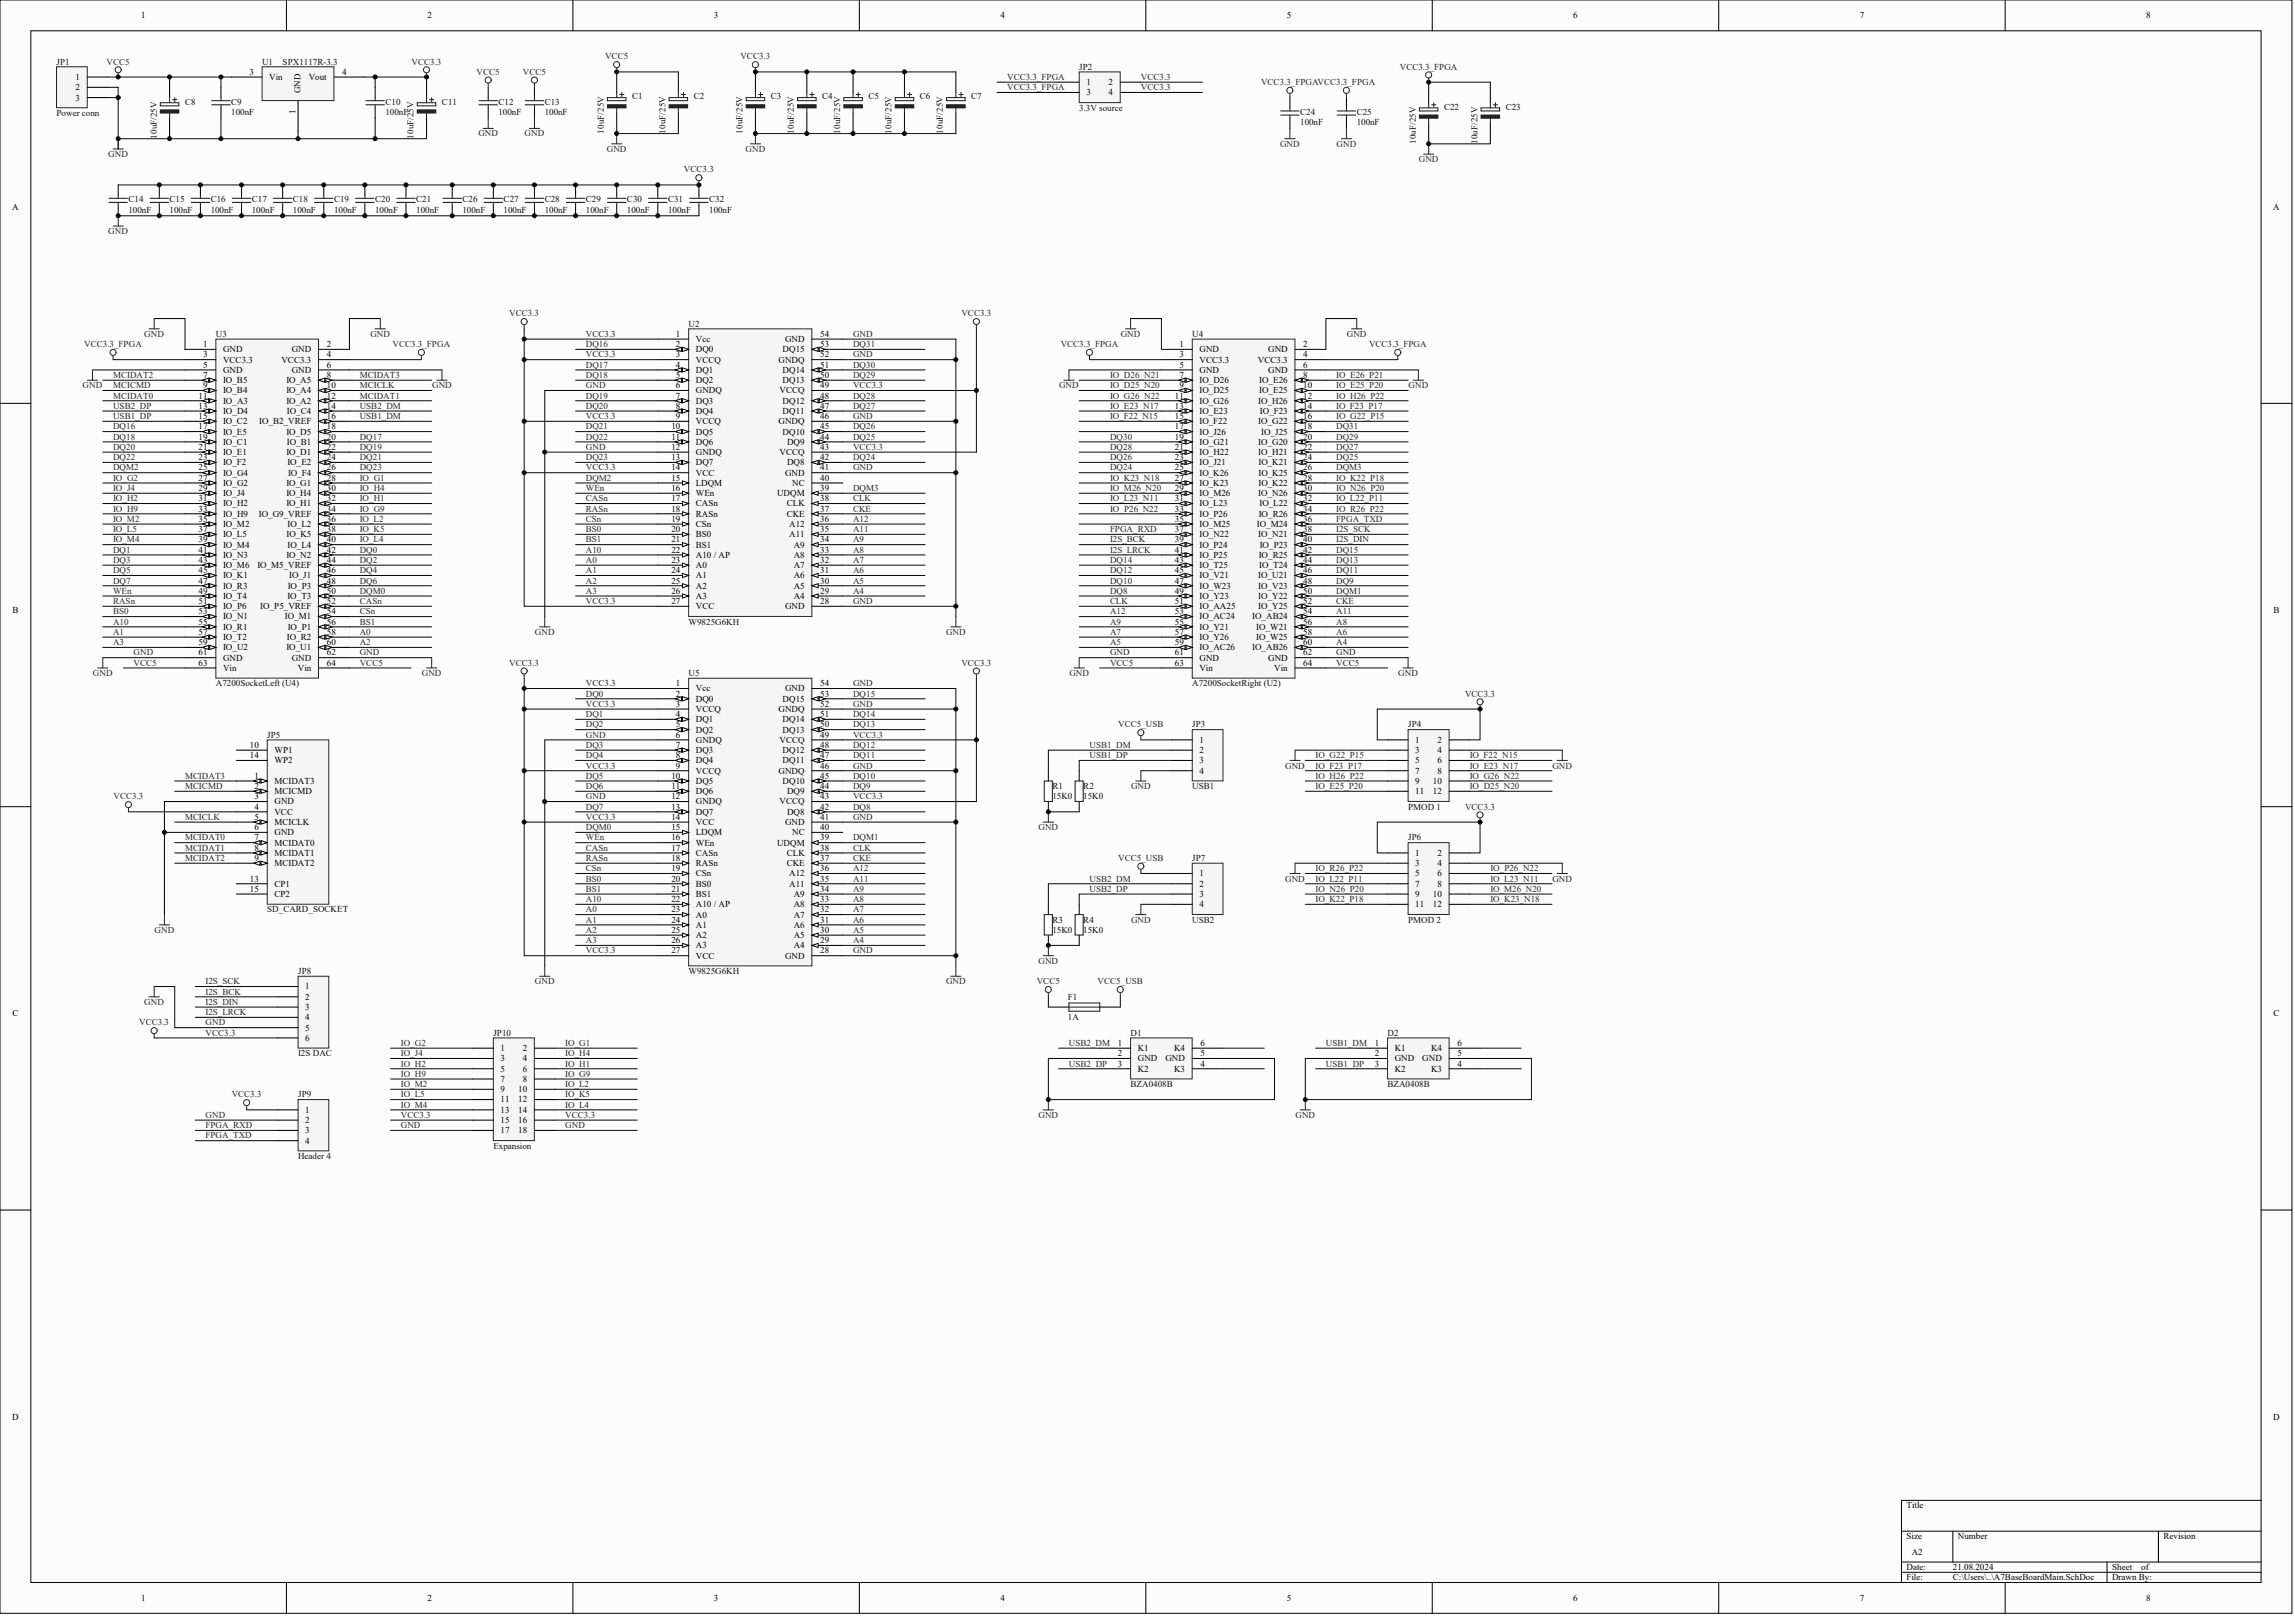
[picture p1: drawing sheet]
<svg xmlns="http://www.w3.org/2000/svg" width="944mm" height="665mm" viewBox="0 0 944 665" stroke-linecap="round" stroke-linejoin="round" font-family="sans-serif">
<defs><g id="words">
<g font-size="3.7">
<text x="58" y="7.5">1</text>
<text x="175.8" y="7.5">2</text>
<text x="293.6" y="7.5">3</text>
<text x="411.3" y="7.5">4</text>
<text x="529.1" y="7.5">5</text>
<text x="646.9" y="7.5">6</text>
<text x="764.7" y="7.5">7</text>
<text x="882.5" y="7.5">8</text>
<text x="31.1" y="32.9">1</text>
<text x="102.5" y="30.8">3</text>
<text x="110.7" y="32.9">Vin</text>
<text x="127" y="32.9">Vout</text>
<text x="140.7" y="30.8">4</text>
<text x="446.7" y="35">1</text>
<text x="455.8" y="35">2</text>
<text x="31.1" y="37.1">2</text>
<text x="31.1" y="41.3">3</text>
<text x="123.6" y="38.4" transform="rotate(-90 123.6 38.4)">GND</text>
<text x="446.7" y="39.2">3</text>
<text x="455.8" y="39.2">4</text>
<text x="121.5" y="46.7" transform="rotate(-90 121.5 46.7)">1</text>
<text x="5" y="86.2">A</text>
<text x="934.8" y="86.2">A</text>
<text x="83.5" y="142.7">1</text>
<text x="134.4" y="142.7">2</text>
<text x="277.9" y="138.5">1</text>
<text x="277.9" y="142.7">2</text>
<text x="286.1" y="140.6">Vcc</text>
<text x="322.8" y="140.6">GND</text>
<text x="337.3" y="142.7">53</text>
<text x="337.3" y="138.5">54</text>
<text x="485" y="142.7">1</text>
<text x="535.9" y="142.7">2</text>
<text x="83.5" y="146.9">3</text>
<text x="91.7" y="144.8">GND</text>
<text x="91.7" y="149">VCC3.3</text>
<text x="115.7" y="149">VCC3.3</text>
<text x="119.9" y="144.8">GND</text>
<text x="134.4" y="146.9">4</text>
<text x="277.9" y="146.9">3</text>
<text x="286.1" y="144.8">DQ0</text>
<text x="286.1" y="149">VCCQ</text>
<text x="320.1" y="149">GNDQ</text>
<text x="321.8" y="144.8">DQ15</text>
<text x="337.3" y="146.9">52</text>
<text x="485" y="146.9">3</text>
<text x="493.2" y="144.8">GND</text>
<text x="493.2" y="149">VCC3.3</text>
<text x="517.2" y="149">VCC3.3</text>
<text x="521.4" y="144.8">GND</text>
<text x="535.9" y="146.9">4</text>
<text x="83.5" y="151.1">5</text>
<text x="83.5" y="155.4">7</text>
<text x="91.7" y="153.3">GND</text>
<text x="119.9" y="153.3">GND</text>
<text x="134.4" y="151.1">6</text>
<text x="134.4" y="155.4">8</text>
<text x="277.9" y="151.1">4</text>
<text x="277.9" y="155.4">5</text>
<text x="286.1" y="153.3">DQ1</text>
<text x="321.8" y="153.3">DQ14</text>
<text x="337.3" y="155.4">50</text>
<text x="337.3" y="151.1">51</text>
<text x="485" y="151.1">5</text>
<text x="485" y="155.4">7</text>
<text x="493.2" y="153.3">GND</text>
<text x="521.4" y="153.3">GND</text>
<text x="535.9" y="151.1">6</text>
<text x="535.9" y="155.4">8</text>
<text x="83.5" y="159.6">9</text>
<text x="91.7" y="157.5">IO_B5</text>
<text x="91.7" y="161.7">IO_B4</text>
<text x="117.7" y="157.5">IO_A5</text>
<text x="117.7" y="161.7">IO_A4</text>
<text x="134.4" y="159.6">10</text>
<text x="277.9" y="159.6">6</text>
<text x="286.1" y="157.5">DQ2</text>
<text x="286.1" y="161.7">GNDQ</text>
<text x="320.5" y="161.7">VCCQ</text>
<text x="321.8" y="157.5">DQ13</text>
<text x="337.3" y="159.6">49</text>
<text x="485" y="159.6">9</text>
<text x="493.2" y="157.5">IO_D26</text>
<text x="493.2" y="161.7">IO_D25</text>
<text x="517.8" y="157.5">IO_E26</text>
<text x="517.8" y="161.7">IO_E25</text>
<text x="535.9" y="159.6">10</text>
<text x="81.7" y="163.8">11</text>
<text x="91.7" y="165.9">IO_A3</text>
<text x="117.7" y="165.9">IO_A2</text>
<text x="134.4" y="163.8">12</text>
<text x="277.9" y="163.8">7</text>
<text x="286.1" y="165.9">DQ3</text>
<text x="321.8" y="165.9">DQ12</text>
<text x="337.3" y="163.8">48</text>
<text x="483.1" y="163.8">11</text>
<text x="493.2" y="165.9">IO_G26</text>
<text x="517.4" y="165.9">IO_H26</text>
<text x="535.9" y="163.8">12</text>
<text x="81.7" y="168">13</text>
<text x="81.7" y="172.3">15</text>
<text x="91.7" y="170.1">IO_D4</text>
<text x="118" y="170.1">IO_C4</text>
<text x="134.4" y="168">14</text>
<text x="134.4" y="172.3">16</text>
<text x="277.9" y="168">8</text>
<text x="277.9" y="172.3">9</text>
<text x="286.1" y="170.1">DQ4</text>
<text x="321.8" y="170.1">DQ11</text>
<text x="337.3" y="172.3">46</text>
<text x="337.3" y="168">47</text>
<text x="483.1" y="168">13</text>
<text x="483.1" y="172.3">15</text>
<text x="493.2" y="170.1">IO_E23</text>
<text x="518.1" y="170.1">IO_F23</text>
<text x="535.9" y="168">14</text>
<text x="535.9" y="172.3">16</text>
<text x="81.7" y="176.5">17</text>
<text x="91.7" y="174.4">IO_C2</text>
<text x="91.7" y="178.6">IO_E5</text>
<text x="106.6" y="174.4">IO_B2_VREF</text>
<text x="117.7" y="178.6">IO_D5</text>
<text x="134.4" y="176.5">18</text>
<text x="276.1" y="176.5">10</text>
<text x="286.1" y="174.4">VCCQ</text>
<text x="286.1" y="178.6">DQ5</text>
<text x="320.1" y="174.4">GNDQ</text>
<text x="321.8" y="178.6">DQ10</text>
<text x="337.3" y="176.5">45</text>
<text x="483.1" y="176.5">17</text>
<text x="493.2" y="174.4">IO_F22</text>
<text x="493.2" y="178.6">IO_J26</text>
<text x="517.4" y="174.4">IO_G22</text>
<text x="518.6" y="178.6">IO_J25</text>
<text x="535.9" y="176.5">18</text>
<text x="81.7" y="180.7">19</text>
<text x="81.7" y="184.9">21</text>
<text x="91.7" y="182.8">IO_C1</text>
<text x="118" y="182.8">IO_B1</text>
<text x="134.4" y="180.7">20</text>
<text x="134.4" y="184.9">22</text>
<text x="276.1" y="180.7">11</text>
<text x="276.1" y="184.9">12</text>
<text x="286.1" y="182.8">DQ6</text>
<text x="323.6" y="182.8">DQ9</text>
<text x="337.3" y="184.9">43</text>
<text x="337.3" y="180.7">44</text>
<text x="483.1" y="180.7">19</text>
<text x="483.1" y="184.9">21</text>
<text x="493.2" y="182.8">IO_G21</text>
<text x="517.4" y="182.8">IO_G20</text>
<text x="535.9" y="180.7">20</text>
<text x="535.9" y="184.9">22</text>
<text x="81.7" y="189.2">23</text>
<text x="91.7" y="187">IO_E1</text>
<text x="91.7" y="191.3">IO_F2</text>
<text x="117.7" y="187">IO_D1</text>
<text x="118.2" y="191.3">IO_E2</text>
<text x="134.4" y="189.2">24</text>
<text x="276.1" y="189.2">13</text>
<text x="286.1" y="187">GNDQ</text>
<text x="286.1" y="191.3">DQ7</text>
<text x="320.5" y="187">VCCQ</text>
<text x="323.6" y="191.3">DQ8</text>
<text x="337.3" y="189.2">42</text>
<text x="483.1" y="189.2">23</text>
<text x="493.2" y="187">IO_H22</text>
<text x="493.2" y="191.3">IO_J21</text>
<text x="517.4" y="187">IO_H21</text>
<text x="517.5" y="191.3">IO_K21</text>
<text x="535.9" y="189.2">24</text>
<text x="81.7" y="193.4">25</text>
<text x="81.7" y="197.6">27</text>
<text x="91.7" y="195.5">IO_G4</text>
<text x="118.5" y="195.5">IO_F4</text>
<text x="134.4" y="193.4">26</text>
<text x="134.4" y="197.6">28</text>
<text x="276.1" y="193.4">14</text>
<text x="276.1" y="197.6">15</text>
<text x="286.1" y="195.5">VCC</text>
<text x="322.8" y="195.5">GND</text>
<text x="337.3" y="197.6">40</text>
<text x="337.3" y="193.4">41</text>
<text x="483.1" y="193.4">25</text>
<text x="483.1" y="197.6">27</text>
<text x="493.2" y="195.5">IO_K26</text>
<text x="517.5" y="195.5">IO_K25</text>
<text x="535.9" y="193.4">26</text>
<text x="535.9" y="197.6">28</text>
<text x="81.7" y="201.8">29</text>
<text x="91.7" y="199.7">IO_G2</text>
<text x="91.7" y="203.9">IO_J4</text>
<text x="117.7" y="199.7">IO_G1</text>
<text x="117.7" y="203.9">IO_H4</text>
<text x="134.4" y="201.8">30</text>
<text x="276.1" y="201.8">16</text>
<text x="286.1" y="199.7">LDQM</text>
<text x="286.1" y="203.9">WEn</text>
<text x="319.5" y="203.9">UDQM</text>
<text x="325.7" y="199.7">NC</text>
<text x="337.3" y="201.8">39</text>
<text x="483.1" y="201.8">29</text>
<text x="493.2" y="199.7">IO_K23</text>
<text x="493.2" y="203.9">IO_M26</text>
<text x="517.4" y="203.9">IO_N26</text>
<text x="517.5" y="199.7">IO_K22</text>
<text x="535.9" y="201.8">30</text>
<text x="81.7" y="206.1">31</text>
<text x="91.7" y="208.2">IO_H2</text>
<text x="117.7" y="208.2">IO_H1</text>
<text x="134.4" y="206.1">32</text>
<text x="276.1" y="206.1">17</text>
<text x="286.1" y="208.2">CASn</text>
<text x="323.6" y="208.2">CLK</text>
<text x="337.3" y="206.1">38</text>
<text x="483.1" y="206.1">31</text>
<text x="493.2" y="208.2">IO_L23</text>
<text x="517.9" y="208.2">IO_L22</text>
<text x="535.9" y="206.1">32</text>
<text x="81.7" y="210.3">33</text>
<text x="81.7" y="214.5">35</text>
<text x="91.7" y="212.4">IO_H9</text>
<text x="106.4" y="212.4">IO_G9_VREF</text>
<text x="134.4" y="210.3">34</text>
<text x="134.4" y="214.5">36</text>
<text x="276.1" y="210.3">18</text>
<text x="276.1" y="214.5">19</text>
<text x="286.1" y="212.4">RASn</text>
<text x="323.5" y="212.4">CKE</text>
<text x="337.3" y="214.5">36</text>
<text x="337.3" y="210.3">37</text>
<text x="483.1" y="210.3">33</text>
<text x="483.1" y="214.5">35</text>
<text x="493.2" y="212.4">IO_P26</text>
<text x="517.6" y="212.4">IO_R26</text>
<text x="535.9" y="210.3">34</text>
<text x="535.9" y="214.5">36</text>
<text x="81.7" y="218.7">37</text>
<text x="91.7" y="216.6">IO_M2</text>
<text x="91.7" y="220.8">IO_L5</text>
<text x="117.8" y="220.8">IO_K5</text>
<text x="118.3" y="216.6">IO_L2</text>
<text x="134.4" y="218.7">38</text>
<text x="276.1" y="218.7">20</text>
<text x="286.1" y="216.6">CSn</text>
<text x="286.1" y="220.8">BS0</text>
<text x="324.5" y="220.8">A11</text>
<text x="324.5" y="216.6">A12</text>
<text x="337.3" y="218.7">35</text>
<text x="483.1" y="218.7">37</text>
<text x="493.2" y="216.6">IO_M25</text>
<text x="493.2" y="220.8">IO_N22</text>
<text x="516.8" y="216.6">IO_M24</text>
<text x="517.4" y="220.8">IO_N21</text>
<text x="535.9" y="218.7">38</text>
<text x="81.7" y="222.9">39</text>
<text x="81.7" y="227.2">41</text>
<text x="91.7" y="225.1">IO_M4</text>
<text x="118.3" y="225.1">IO_L4</text>
<text x="134.4" y="222.9">40</text>
<text x="134.4" y="227.2">42</text>
<text x="276.1" y="222.9">21</text>
<text x="276.1" y="227.2">22</text>
<text x="286.1" y="225.1">BS1</text>
<text x="326.4" y="225.1">A9</text>
<text x="337.3" y="227.2">33</text>
<text x="337.3" y="222.9">34</text>
<text x="483.1" y="222.9">39</text>
<text x="483.1" y="227.2">41</text>
<text x="493.2" y="225.1">IO_P24</text>
<text x="518" y="225.1">IO_P23</text>
<text x="535.9" y="222.9">40</text>
<text x="535.9" y="227.2">42</text>
<text x="81.7" y="231.4">43</text>
<text x="91.7" y="229.3">IO_N3</text>
<text x="91.7" y="233.5">IO_M6</text>
<text x="105.8" y="233.5">IO_M5_VREF</text>
<text x="117.7" y="229.3">IO_N2</text>
<text x="134.4" y="231.4">44</text>
<text x="276.1" y="231.4">23</text>
<text x="286.1" y="229.3">A10 / AP</text>
<text x="286.1" y="233.5">A0</text>
<text x="326.4" y="233.5">A7</text>
<text x="326.4" y="229.3">A8</text>
<text x="337.3" y="231.4">32</text>
<text x="483.1" y="231.4">43</text>
<text x="493.2" y="229.3">IO_P25</text>
<text x="493.2" y="233.5">IO_T25</text>
<text x="517.6" y="229.3">IO_R25</text>
<text x="517.8" y="233.5">IO_T24</text>
<text x="535.9" y="231.4">44</text>
<text x="81.7" y="235.6">45</text>
<text x="81.7" y="239.8">47</text>
<text x="91.7" y="237.7">IO_K1</text>
<text x="119" y="237.7">IO_J1</text>
<text x="134.4" y="235.6">46</text>
<text x="134.4" y="239.8">48</text>
<text x="276.1" y="235.6">24</text>
<text x="276.1" y="239.8">25</text>
<text x="286.1" y="237.7">A1</text>
<text x="326.4" y="237.7">A6</text>
<text x="337.3" y="239.8">30</text>
<text x="337.3" y="235.6">31</text>
<text x="483.1" y="235.6">45</text>
<text x="483.1" y="239.8">47</text>
<text x="493.2" y="237.7">IO_V21</text>
<text x="517.4" y="237.7">IO_U21</text>
<text x="535.9" y="235.6">46</text>
<text x="535.9" y="239.8">48</text>
<text x="81.7" y="244.1">49</text>
<text x="91.7" y="242">IO_R3</text>
<text x="118.3" y="242">IO_P3</text>
<text x="134.4" y="244.1">50</text>
<text x="276.1" y="244.1">26</text>
<text x="286.1" y="242">A2</text>
<text x="326.4" y="242">A5</text>
<text x="337.3" y="244.1">29</text>
<text x="483.1" y="244.1">49</text>
<text x="493.2" y="242">IO_W23</text>
<text x="517.4" y="242">IO_V23</text>
<text x="535.9" y="244.1">50</text>
<text x="5.1" y="252">B</text>
<text x="81.7" y="248.3">51</text>
<text x="91.7" y="246.2">IO_T4</text>
<text x="91.7" y="250.4">IO_P6</text>
<text x="107" y="250.4">IO_P5_VREF</text>
<text x="118.2" y="246.2">IO_T3</text>
<text x="134.4" y="248.3">52</text>
<text x="276.1" y="248.3">27</text>
<text x="286.1" y="246.2">A3</text>
<text x="286.1" y="250.4">VCC</text>
<text x="322.8" y="250.4">GND</text>
<text x="326.4" y="246.2">A4</text>
<text x="337.3" y="248.3">28</text>
<text x="483.1" y="248.3">51</text>
<text x="493.2" y="246.2">IO_Y23</text>
<text x="493.2" y="250.4">IO_AA25</text>
<text x="517.4" y="246.2">IO_Y22</text>
<text x="517.4" y="250.4">IO_Y25</text>
<text x="535.9" y="248.3">52</text>
<text x="934.9" y="252">B</text>
<text x="81.7" y="252.5">53</text>
<text x="81.7" y="256.7">55</text>
<text x="91.7" y="254.6">IO_N1</text>
<text x="117.2" y="254.6">IO_M1</text>
<text x="134.4" y="252.5">54</text>
<text x="134.4" y="256.7">56</text>
<text x="483.1" y="252.5">53</text>
<text x="483.1" y="256.7">55</text>
<text x="493.2" y="254.6">IO_AC24</text>
<text x="514.9" y="254.6">IO_AB24</text>
<text x="535.9" y="252.5">54</text>
<text x="535.9" y="256.7">56</text>
<text x="81.7" y="261">57</text>
<text x="91.7" y="258.9">IO_R1</text>
<text x="91.7" y="263.1">IO_T2</text>
<text x="118" y="263.1">IO_R2</text>
<text x="118.3" y="258.9">IO_P1</text>
<text x="134.4" y="261">58</text>
<text x="483.1" y="261">57</text>
<text x="493.2" y="258.9">IO_Y21</text>
<text x="493.2" y="263.1">IO_Y26</text>
<text x="516.6" y="258.9">IO_W21</text>
<text x="516.6" y="263.1">IO_W25</text>
<text x="535.9" y="261">58</text>
<text x="81.7" y="265.2">59</text>
<text x="81.7" y="269.4">61</text>
<text x="91.7" y="267.3">IO_U2</text>
<text x="117.7" y="267.3">IO_U1</text>
<text x="134.4" y="265.2">60</text>
<text x="134.4" y="269.4">62</text>
<text x="483.1" y="265.2">59</text>
<text x="483.1" y="269.4">61</text>
<text x="493.2" y="267.3">IO_AC26</text>
<text x="514.9" y="267.3">IO_AB26</text>
<text x="535.9" y="265.2">60</text>
<text x="535.9" y="269.4">62</text>
<text x="81.7" y="273.6">63</text>
<text x="91.7" y="271.5">GND</text>
<text x="91.7" y="275.7">Vin</text>
<text x="119.9" y="271.5">GND</text>
<text x="122.5" y="275.7">Vin</text>
<text x="134.4" y="273.6">64</text>
<text x="483.1" y="273.6">63</text>
<text x="493.2" y="271.5">GND</text>
<text x="493.2" y="275.7">Vin</text>
<text x="521.4" y="271.5">GND</text>
<text x="524" y="275.7">Vin</text>
<text x="535.9" y="273.6">64</text>
<text x="277.9" y="282.1">1</text>
<text x="277.9" y="286.3">2</text>
<text x="286.1" y="284.2">Vcc</text>
<text x="322.8" y="284.2">GND</text>
<text x="337.3" y="286.3">53</text>
<text x="337.3" y="282.1">54</text>
<text x="277.9" y="290.5">3</text>
<text x="286.1" y="288.4">DQ0</text>
<text x="286.1" y="292.6">VCCQ</text>
<text x="320.1" y="292.6">GNDQ</text>
<text x="321.8" y="288.4">DQ15</text>
<text x="337.3" y="290.5">52</text>
<text x="277.9" y="294.8">4</text>
<text x="277.9" y="299">5</text>
<text x="286.1" y="296.9">DQ1</text>
<text x="321.8" y="296.9">DQ14</text>
<text x="337.3" y="299">50</text>
<text x="337.3" y="294.8">51</text>
<text x="277.9" y="303.2">6</text>
<text x="286.1" y="301.1">DQ2</text>
<text x="286.1" y="305.3">GNDQ</text>
<text x="320.5" y="305.3">VCCQ</text>
<text x="321.8" y="301.1">DQ13</text>
<text x="337.3" y="303.2">49</text>
<text x="493.2" y="305.3">1</text>
<text x="582" y="305.3">1</text>
<text x="591.1" y="305.3">2</text>
<text x="102.8" y="307.4">10</text>
<text x="102.8" y="311.7">14</text>
<text x="112.8" y="309.5">WP1</text>
<text x="277.9" y="307.4">7</text>
<text x="277.9" y="311.7">8</text>
<text x="286.1" y="309.5">DQ3</text>
<text x="321.8" y="309.5">DQ12</text>
<text x="337.3" y="311.7">47</text>
<text x="337.3" y="307.4">48</text>
<text x="493.2" y="309.5">2</text>
<text x="582" y="309.5">3</text>
<text x="591.1" y="309.5">4</text>
<text x="112.8" y="313.8">WP2</text>
<text x="277.9" y="315.9">9</text>
<text x="286.1" y="313.8">DQ4</text>
<text x="286.1" y="318">VCCQ</text>
<text x="320.1" y="318">GNDQ</text>
<text x="321.8" y="313.8">DQ11</text>
<text x="337.3" y="315.9">46</text>
<text x="493.2" y="313.8">3</text>
<text x="493.2" y="318">4</text>
<text x="582" y="313.8">5</text>
<text x="582" y="318">7</text>
<text x="591.1" y="313.8">6</text>
<text x="591.1" y="318">8</text>
<text x="104.6" y="320.1">1</text>
<text x="112.8" y="322.2">MCIDAT3</text>
<text x="276.1" y="320.1">10</text>
<text x="286.1" y="322.2">DQ5</text>
<text x="321.8" y="322.2">DQ10</text>
<text x="337.3" y="320.1">45</text>
<text x="582" y="322.2">9</text>
<text x="589.2" y="322.2">10</text>
<text x="104.6" y="324.3">2</text>
<text x="104.6" y="328.5">3</text>
<text x="112.8" y="326.4">MCICMD</text>
<text x="276.1" y="324.3">11</text>
<text x="276.1" y="328.5">12</text>
<text x="286.1" y="326.4">DQ6</text>
<text x="323.6" y="326.4">DQ9</text>
<text x="337.3" y="328.5">43</text>
<text x="337.3" y="324.3">44</text>
<text x="582" y="326.4">11</text>
<text x="589.2" y="326.4">12</text>
<text x="104.6" y="332.8">4</text>
<text x="112.8" y="330.7">GND</text>
<text x="112.8" y="334.9">VCC</text>
<text x="276.1" y="332.8">13</text>
<text x="286.1" y="330.7">GNDQ</text>
<text x="286.1" y="334.9">DQ7</text>
<text x="320.5" y="330.7">VCCQ</text>
<text x="323.6" y="334.9">DQ8</text>
<text x="337.3" y="332.8">42</text>
<text x="104.6" y="337">5</text>
<text x="104.6" y="341.2">6</text>
<text x="112.8" y="339.1">MCICLK</text>
<text x="276.1" y="337">14</text>
<text x="276.1" y="341.2">15</text>
<text x="286.1" y="339.1">VCC</text>
<text x="322.8" y="339.1">GND</text>
<text x="337.3" y="341.2">40</text>
<text x="337.3" y="337">41</text>
<text x="104.6" y="345.4">7</text>
<text x="112.8" y="343.3">GND</text>
<text x="112.8" y="347.6">MCIDAT0</text>
<text x="276.1" y="345.4">16</text>
<text x="286.1" y="343.3">LDQM</text>
<text x="286.1" y="347.6">WEn</text>
<text x="319.5" y="347.6">UDQM</text>
<text x="325.7" y="343.3">NC</text>
<text x="337.3" y="345.4">39</text>
<text x="104.6" y="349.7">8</text>
<text x="104.6" y="353.9">9</text>
<text x="112.8" y="351.8">MCIDAT1</text>
<text x="276.1" y="349.7">17</text>
<text x="276.1" y="353.9">18</text>
<text x="286.1" y="351.8">CASn</text>
<text x="323.6" y="351.8">CLK</text>
<text x="337.3" y="353.9">37</text>
<text x="337.3" y="349.7">38</text>
<text x="582" y="351.8">1</text>
<text x="591.1" y="351.8">2</text>
<text x="112.8" y="356">MCIDAT2</text>
<text x="276.1" y="358.1">19</text>
<text x="286.1" y="356">RASn</text>
<text x="323.5" y="356">CKE</text>
<text x="337.3" y="358.1">36</text>
<text x="582" y="356">3</text>
<text x="591.1" y="356">4</text>
<text x="102.8" y="362.3">13</text>
<text x="112.8" y="364.5">CP1</text>
<text x="276.1" y="362.3">20</text>
<text x="286.1" y="360.2">CSn</text>
<text x="286.1" y="364.5">BS0</text>
<text x="324.5" y="364.5">A11</text>
<text x="324.5" y="360.2">A12</text>
<text x="337.3" y="362.3">35</text>
<text x="493.2" y="360.2">1</text>
<text x="493.2" y="364.5">2</text>
<text x="582" y="360.2">5</text>
<text x="582" y="364.5">7</text>
<text x="591.1" y="360.2">6</text>
<text x="591.1" y="364.5">8</text>
<text x="102.8" y="366.6">15</text>
<text x="112.8" y="368.7">CP2</text>
<text x="276.1" y="366.6">21</text>
<text x="276.1" y="370.8">22</text>
<text x="286.1" y="368.7">BS1</text>
<text x="326.4" y="368.7">A9</text>
<text x="337.3" y="370.8">33</text>
<text x="337.3" y="366.6">34</text>
<text x="493.2" y="368.7">3</text>
<text x="582" y="368.7">9</text>
<text x="589.2" y="368.7">10</text>
<text x="276.1" y="375">23</text>
<text x="286.1" y="372.9">A10 / AP</text>
<text x="286.1" y="377.1">A0</text>
<text x="326.4" y="377.1">A7</text>
<text x="326.4" y="372.9">A8</text>
<text x="337.3" y="375">32</text>
<text x="493.2" y="372.9">4</text>
<text x="582" y="372.9">11</text>
<text x="589.2" y="372.9">12</text>
<text x="276.1" y="379.2">24</text>
<text x="276.1" y="383.5">25</text>
<text x="286.1" y="381.3">A1</text>
<text x="326.4" y="381.3">A6</text>
<text x="337.3" y="383.5">30</text>
<text x="337.3" y="379.2">31</text>
<text x="276.1" y="387.7">26</text>
<text x="286.1" y="385.6">A2</text>
<text x="286.1" y="389.8">A3</text>
<text x="326.4" y="389.8">A4</text>
<text x="326.4" y="385.6">A5</text>
<text x="337.3" y="387.7">29</text>
<text x="276.1" y="391.9">27</text>
<text x="286.1" y="394">VCC</text>
<text x="322.8" y="394">GND</text>
<text x="337.3" y="391.9">28</text>
<text x="125.5" y="406.7">1</text>
<text x="125.5" y="410.9">2</text>
<text x="5.1" y="417.8">C</text>
<text x="125.5" y="415.1">3</text>
<text x="125.5" y="419.4">4</text>
<text x="934.9" y="417.8">C</text>
<text x="125.5" y="423.6">5</text>
<text x="125.5" y="427.8">6</text>
<text x="459.6" y="429.9">1</text>
<text x="493.6" y="429.9">6</text>
<text x="565.3" y="429.9">1</text>
<text x="599.3" y="429.9">6</text>
<text x="205.8" y="432">1</text>
<text x="205.8" y="436.3">3</text>
<text x="214.9" y="432">2</text>
<text x="214.9" y="436.3">4</text>
<text x="459.6" y="434.1">2</text>
<text x="467.8" y="432">K1</text>
<text x="467.8" y="436.3">GND</text>
<text x="479.2" y="436.3">GND</text>
<text x="482.8" y="432">K4</text>
<text x="493.6" y="434.1">5</text>
<text x="565.3" y="434.1">2</text>
<text x="573.5" y="432">K1</text>
<text x="573.5" y="436.3">GND</text>
<text x="584.8" y="436.3">GND</text>
<text x="588.5" y="432">K4</text>
<text x="599.3" y="434.1">5</text>
<text x="205.8" y="440.5">5</text>
<text x="214.9" y="440.5">6</text>
<text x="459.6" y="438.4">3</text>
<text x="467.8" y="440.5">K2</text>
<text x="482.8" y="440.5">K3</text>
<text x="493.6" y="438.4">4</text>
<text x="565.3" y="438.4">3</text>
<text x="573.5" y="440.5">K2</text>
<text x="588.5" y="440.5">K3</text>
<text x="599.3" y="438.4">4</text>
<text x="205.8" y="444.7">7</text>
<text x="205.8" y="448.9">9</text>
<text x="213.1" y="448.9">10</text>
<text x="214.9" y="444.7">8</text>
<text x="205.8" y="453.2">11</text>
<text x="213.1" y="453.2">12</text>
<text x="125.5" y="457.4">1</text>
<text x="125.5" y="461.6">2</text>
<text x="205.8" y="457.4">13</text>
<text x="205.8" y="461.6">15</text>
<text x="213.1" y="457.4">14</text>
<text x="213.1" y="461.6">16</text>
<text x="125.5" y="465.8">3</text>
<text x="205.8" y="465.8">17</text>
<text x="213.1" y="465.8">18</text>
<text x="125.5" y="470.1">4</text>
<text x="5" y="583.6">D</text>
<text x="934.8" y="583.6">D</text>
<text x="784" y="620">Title</text>
<text x="784" y="632.7">Size</text>
<text x="805.1" y="632.7">Number</text>
<text x="889.6" y="632.7">Revision</text>
<text x="786.1" y="639">A2</text>
<text x="784" y="645.4">Date:</text>
<text x="803" y="645.4">21.08.2024</text>
<text x="868.5" y="645.4">Sheet</text>
<text x="880.4" y="645.4">of</text>
<text x="784" y="649.6">File:</text>
<text x="803" y="649.6">C:\Users\..\A7BaseBoardMain.SchDoc</text>
<text x="868.5" y="649.6">Drawn By:</text>
<text x="58" y="658">1</text>
<text x="175.8" y="658">2</text>
<text x="293.6" y="658">3</text>
<text x="411.3" y="658">4</text>
<text x="529.1" y="658">5</text>
<text x="646.9" y="658">6</text>
<text x="764.7" y="658">7</text>
<text x="882.5" y="658">8</text>
</g>
<g font-size="3.7" fill="#0e0e0e">
<text x="23.2" y="26.5">JP1</text>
<text x="107.8" y="26.5">U1</text>
<text x="116.2" y="26.5">SPX1117R-3.3</text>
<text x="443.8" y="28.6">JP2</text>
<text x="259.9" y="40.9">C1</text>
<text x="285.3" y="40.9">C2</text>
<text x="317" y="40.9">C3</text>
<text x="338.1" y="40.9">C4</text>
<text x="357.1" y="40.9">C5</text>
<text x="378.3" y="40.9">C6</text>
<text x="399.4" y="40.9">C7</text>
<text x="23.2" y="47.7">Power conn</text>
<text x="76.1" y="43">C8</text>
<text x="95.1" y="43">C9</text>
<text x="95.1" y="47.2">100nF</text>
<text x="158.5" y="43">C10</text>
<text x="158.5" y="47.2">100nF</text>
<text x="181.7" y="43">C11</text>
<text x="205" y="43">C12</text>
<text x="205" y="47.2">100nF</text>
<text x="224" y="43">C13</text>
<text x="224" y="47.2">100nF</text>
<text x="443.8" y="45.5">3.3V source</text>
<text x="534.6" y="47.2">C24</text>
<text x="557.9" y="47.2">C25</text>
<text x="593.8" y="45.1">C22</text>
<text x="619.1" y="45.1">C23</text>
<text x="534.6" y="51.5">100nF</text>
<text x="557.9" y="51.5">100nF</text>
<text x="64.4" y="57" transform="rotate(-90 64.4 57)">10uF/25V</text>
<text x="170.1" y="57" transform="rotate(-90 170.1 57)">10uF/25V</text>
<text x="248.3" y="54.9" transform="rotate(-90 248.3 54.9)">10uF/25V</text>
<text x="273.6" y="54.9" transform="rotate(-90 273.6 54.9)">10uF/25V</text>
<text x="305.3" y="54.9" transform="rotate(-90 305.3 54.9)">10uF/25V</text>
<text x="326.5" y="54.9" transform="rotate(-90 326.5 54.9)">10uF/25V</text>
<text x="345.5" y="54.9" transform="rotate(-90 345.5 54.9)">10uF/25V</text>
<text x="366.6" y="54.9" transform="rotate(-90 366.6 54.9)">10uF/25V</text>
<text x="387.7" y="54.9" transform="rotate(-90 387.7 54.9)">10uF/25V</text>
<text x="582.1" y="59.1" transform="rotate(-90 582.1 59.1)">10uF/25V</text>
<text x="607.5" y="59.1" transform="rotate(-90 607.5 59.1)">10uF/25V</text>
<text x="52.8" y="83.1">C14</text>
<text x="69.7" y="83.1">C15</text>
<text x="86.6" y="83.1">C16</text>
<text x="103.5" y="83.1">C17</text>
<text x="120.4" y="83.1">C18</text>
<text x="137.4" y="83.1">C19</text>
<text x="154.3" y="83.1">C20</text>
<text x="171.2" y="83.1">C21</text>
<text x="190.2" y="83.1">C26</text>
<text x="207.1" y="83.1">C27</text>
<text x="224" y="83.1">C28</text>
<text x="240.9" y="83.1">C29</text>
<text x="257.8" y="83.1">C30</text>
<text x="274.7" y="83.1">C31</text>
<text x="291.6" y="83.1">C32</text>
<text x="52.8" y="87.4">100nF</text>
<text x="69.7" y="87.4">100nF</text>
<text x="86.6" y="87.4">100nF</text>
<text x="103.5" y="87.4">100nF</text>
<text x="120.4" y="87.4">100nF</text>
<text x="137.4" y="87.4">100nF</text>
<text x="154.3" y="87.4">100nF</text>
<text x="171.2" y="87.4">100nF</text>
<text x="190.2" y="87.4">100nF</text>
<text x="207.1" y="87.4">100nF</text>
<text x="224" y="87.4">100nF</text>
<text x="240.9" y="87.4">100nF</text>
<text x="257.8" y="87.4">100nF</text>
<text x="274.7" y="87.4">100nF</text>
<text x="291.6" y="87.4">100nF</text>
<text x="283.2" y="134.2">U2</text>
<text x="88.8" y="138.5">U3</text>
<text x="490.2" y="138.5">U4</text>
<text x="283.2" y="256.7">W9825G6KH</text>
<text x="283.2" y="277.9">U5</text>
<text x="88.8" y="282.1">A7200SocketLeft (U4)</text>
<text x="490.2" y="282.1">A7200SocketRight (U2)</text>
<text x="490.2" y="299">JP3</text>
<text x="579" y="299">JP4</text>
<text x="109.9" y="303.2">JP5</text>
<text x="432.8" y="324.3">R1</text>
<text x="432.8" y="328.5">15K0</text>
<text x="445.4" y="324.3">R2</text>
<text x="445.4" y="328.5">15K0</text>
<text x="490.2" y="324.3">USB1</text>
<text x="579" y="332.8">PMOD 1</text>
<text x="579" y="345.4">JP6</text>
<text x="490.2" y="353.9">JP7</text>
<text x="109.9" y="375">SD_CARD_SOCKET</text>
<text x="432.8" y="379.2">R3</text>
<text x="432.8" y="383.5">15K0</text>
<text x="445.4" y="379.2">R4</text>
<text x="445.4" y="383.5">15K0</text>
<text x="490.2" y="379.2">USB2</text>
<text x="579" y="379.2">PMOD 2</text>
<text x="122.6" y="400.4">JP8</text>
<text x="283.2" y="400.4">W9825G6KH</text>
<text x="439.1" y="410.9">F1</text>
<text x="439.1" y="419.4">1A</text>
<text x="202.9" y="425.7">JP10</text>
<text x="464.9" y="425.7">D1</text>
<text x="570.5" y="425.7">D2</text>
<text x="122.6" y="434.1">I2S DAC</text>
<text x="464.9" y="446.8">BZA0408B</text>
<text x="570.5" y="446.8">BZA0408B</text>
<text x="122.6" y="451">JP9</text>
<text x="202.9" y="472.2">Expansion</text>
<text x="122.6" y="476.4">Header 4</text>
</g>
<g font-size="3.7" fill="#262626">
<text x="43.8" y="26.5">VCC5</text>
<text x="169.2" y="26.5">VCC3.3</text>
<text x="248.8" y="24.4">VCC5</text>
<text x="304.5" y="24.4">VCC3.3</text>
<text x="575.6" y="28.6">VCC3.3_FPGA</text>
<text x="196" y="30.8">VCC5</text>
<text x="215" y="30.8">VCC5</text>
<text x="414.2" y="32.9">VCC3.3_FPGA</text>
<text x="469.1" y="32.9">VCC3.3</text>
<text x="518.6" y="35">VCC3.3_FPGAVCC3.3_FPGA</text>
<text x="414.2" y="37.1">VCC3.3_FPGA</text>
<text x="469.1" y="37.1">VCC3.3</text>
<text x="196.7" y="56.1">GND</text>
<text x="215.7" y="56.1">GND</text>
<text x="44.5" y="64.5">GND</text>
<text x="249.5" y="62.4">GND</text>
<text x="306.6" y="62.4">GND</text>
<text x="526.3" y="60.3">GND</text>
<text x="549.6" y="60.3">GND</text>
<text x="281.2" y="70.9">VCC3.3</text>
<text x="583.4" y="66.7">GND</text>
<text x="44.5" y="96.2">GND</text>
<text x="209.4" y="130">VCC3.3</text>
<text x="395.3" y="130">VCC3.3</text>
<text x="34.7" y="142.7">VCC3.3_FPGA</text>
<text x="59.3" y="138.5">GND</text>
<text x="152.3" y="138.5">GND</text>
<text x="161.4" y="142.7">VCC3.3_FPGA</text>
<text x="240.9" y="138.5">VCC3.3</text>
<text x="240.9" y="142.7">DQ16</text>
<text x="350.8" y="138.5">GND</text>
<text x="350.8" y="142.7">DQ31</text>
<text x="436.2" y="142.7">VCC3.3_FPGA</text>
<text x="460.8" y="138.5">GND</text>
<text x="553.8" y="138.5">GND</text>
<text x="562.9" y="142.7">VCC3.3_FPGA</text>
<text x="240.9" y="146.9">VCC3.3</text>
<text x="350.8" y="146.9">GND</text>
<text x="46.5" y="155.4">MCIDAT2</text>
<text x="147.9" y="155.4">MCIDAT3</text>
<text x="240.9" y="151.1">DQ17</text>
<text x="240.9" y="155.4">DQ18</text>
<text x="350.8" y="155.4">DQ29</text>
<text x="350.8" y="151.1">DQ30</text>
<text x="456.4" y="155.4">IO_D26_N21</text>
<text x="549.4" y="155.4">IO_E26_P21</text>
<text x="34" y="159.6">GND</text>
<text x="46.5" y="159.6">MCICMD</text>
<text x="147.9" y="159.6">MCICLK</text>
<text x="177.7" y="159.6">GND</text>
<text x="240.9" y="159.6">GND</text>
<text x="350.8" y="159.6">VCC3.3</text>
<text x="435.5" y="159.6">GND</text>
<text x="456.4" y="159.6">IO_D25_N20</text>
<text x="549.4" y="159.6">IO_E25_P20</text>
<text x="579.2" y="159.6">GND</text>
<text x="46.5" y="163.8">MCIDAT0</text>
<text x="147.9" y="163.8">MCIDAT1</text>
<text x="240.9" y="163.8">DQ19</text>
<text x="350.8" y="163.8">DQ28</text>
<text x="456.4" y="163.8">IO_G26_N22</text>
<text x="549.4" y="163.8">IO_H26_P22</text>
<text x="46.5" y="168">USB2_DP</text>
<text x="46.5" y="172.3">USB1_DP</text>
<text x="147.9" y="168">USB2_DM</text>
<text x="147.9" y="172.3">USB1_DM</text>
<text x="240.9" y="172.3">VCC3.3</text>
<text x="240.9" y="168">DQ20</text>
<text x="350.8" y="172.3">GND</text>
<text x="350.8" y="168">DQ27</text>
<text x="456.4" y="172.3">IO_F22_N15</text>
<text x="456.4" y="168">IO_E23_N17</text>
<text x="549.4" y="172.3">IO_G22_P15</text>
<text x="549.4" y="168">IO_F23_P17</text>
<text x="46.5" y="176.5">DQ16</text>
<text x="240.9" y="176.5">DQ21</text>
<text x="350.8" y="176.5">DQ26</text>
<text x="549.4" y="176.5">DQ31</text>
<text x="46.5" y="184.9">DQ20</text>
<text x="46.5" y="180.7">DQ18</text>
<text x="147.9" y="184.9">DQ19</text>
<text x="147.9" y="180.7">DQ17</text>
<text x="240.9" y="184.9">GND</text>
<text x="240.9" y="180.7">DQ22</text>
<text x="350.8" y="184.9">VCC3.3</text>
<text x="350.8" y="180.7">DQ25</text>
<text x="456.4" y="184.9">DQ28</text>
<text x="456.4" y="180.7">DQ30</text>
<text x="549.4" y="184.9">DQ27</text>
<text x="549.4" y="180.7">DQ29</text>
<text x="46.5" y="189.2">DQ22</text>
<text x="147.9" y="189.2">DQ21</text>
<text x="240.9" y="189.2">DQ23</text>
<text x="350.8" y="189.2">DQ24</text>
<text x="456.4" y="189.2">DQ26</text>
<text x="549.4" y="189.2">DQ25</text>
<text x="46.5" y="193.4">DQM2</text>
<text x="46.5" y="197.6">IO_G2</text>
<text x="147.9" y="193.4">DQ23</text>
<text x="147.9" y="197.6">IO_G1</text>
<text x="240.9" y="193.4">VCC3.3</text>
<text x="240.9" y="197.6">DQM2</text>
<text x="350.8" y="193.4">GND</text>
<text x="456.4" y="193.4">DQ24</text>
<text x="456.4" y="197.6">IO_K23_N18</text>
<text x="549.4" y="193.4">DQM3</text>
<text x="549.4" y="197.6">IO_K22_P18</text>
<text x="46.5" y="201.8">IO_J4</text>
<text x="147.9" y="201.8">IO_H4</text>
<text x="240.9" y="201.8">WEn</text>
<text x="350.8" y="201.8">DQM3</text>
<text x="456.4" y="201.8">IO_M26_N20</text>
<text x="549.4" y="201.8">IO_N26_P20</text>
<text x="46.5" y="206.1">IO_H2</text>
<text x="147.9" y="206.1">IO_H1</text>
<text x="240.9" y="206.1">CASn</text>
<text x="350.8" y="206.1">CLK</text>
<text x="456.4" y="206.1">IO_L23_N11</text>
<text x="549.4" y="206.1">IO_L22_P11</text>
<text x="46.5" y="214.5">IO_M2</text>
<text x="46.5" y="210.3">IO_H9</text>
<text x="147.9" y="210.3">IO_G9</text>
<text x="147.9" y="214.5">IO_L2</text>
<text x="240.9" y="210.3">RASn</text>
<text x="240.9" y="214.5">CSn</text>
<text x="350.8" y="214.5">A12</text>
<text x="350.8" y="210.3">CKE</text>
<text x="456.4" y="210.3">IO_P26_N22</text>
<text x="549.4" y="214.5">FPGA_TXD</text>
<text x="549.4" y="210.3">IO_R26_P22</text>
<text x="46.5" y="218.7">IO_L5</text>
<text x="147.9" y="218.7">IO_K5</text>
<text x="240.9" y="218.7">BS0</text>
<text x="350.8" y="218.7">A11</text>
<text x="456.4" y="218.7">FPGA_RXD</text>
<text x="549.4" y="218.7">I2S_SCK</text>
<text x="46.5" y="227.2">DQ1</text>
<text x="46.5" y="222.9">IO_M4</text>
<text x="147.9" y="227.2">DQ0</text>
<text x="147.9" y="222.9">IO_L4</text>
<text x="240.9" y="227.2">A10</text>
<text x="240.9" y="222.9">BS1</text>
<text x="350.8" y="227.2">A8</text>
<text x="350.8" y="222.9">A9</text>
<text x="456.4" y="227.2">I2S_LRCK</text>
<text x="456.4" y="222.9">I2S_BCK</text>
<text x="549.4" y="227.2">DQ15</text>
<text x="549.4" y="222.9">I2S_DIN</text>
<text x="46.5" y="231.4">DQ3</text>
<text x="147.9" y="231.4">DQ2</text>
<text x="240.9" y="231.4">A0</text>
<text x="350.8" y="231.4">A7</text>
<text x="456.4" y="231.4">DQ14</text>
<text x="549.4" y="231.4">DQ13</text>
<text x="46.5" y="239.8">DQ7</text>
<text x="46.5" y="235.6">DQ5</text>
<text x="147.9" y="239.8">DQ6</text>
<text x="147.9" y="235.6">DQ4</text>
<text x="240.9" y="235.6">A1</text>
<text x="240.9" y="239.8">A2</text>
<text x="350.8" y="239.8">A5</text>
<text x="350.8" y="235.6">A6</text>
<text x="456.4" y="239.8">DQ10</text>
<text x="456.4" y="235.6">DQ12</text>
<text x="549.4" y="239.8">DQ9</text>
<text x="549.4" y="235.6">DQ11</text>
<text x="46.5" y="244.1">WEn</text>
<text x="147.9" y="244.1">DQM0</text>
<text x="240.9" y="244.1">A3</text>
<text x="350.8" y="244.1">A4</text>
<text x="456.4" y="244.1">DQ8</text>
<text x="549.4" y="244.1">DQM1</text>
<text x="46.5" y="248.3">RASn</text>
<text x="147.9" y="248.3">CASn</text>
<text x="240.9" y="248.3">VCC3.3</text>
<text x="350.8" y="248.3">GND</text>
<text x="456.4" y="248.3">CLK</text>
<text x="549.4" y="248.3">CKE</text>
<text x="46.5" y="256.7">A10</text>
<text x="46.5" y="252.5">BS0</text>
<text x="147.9" y="256.7">BS1</text>
<text x="147.9" y="252.5">CSn</text>
<text x="456.4" y="256.7">A9</text>
<text x="456.4" y="252.5">A12</text>
<text x="549.4" y="256.7">A8</text>
<text x="549.4" y="252.5">A11</text>
<text x="46.5" y="261">A1</text>
<text x="147.9" y="261">A0</text>
<text x="219.9" y="261">GND</text>
<text x="389" y="261">GND</text>
<text x="456.4" y="261">A7</text>
<text x="549.4" y="261">A6</text>
<text x="46.5" y="265.2">A3</text>
<text x="54.9" y="269.4">GND</text>
<text x="147.9" y="269.4">GND</text>
<text x="147.9" y="265.2">A2</text>
<text x="456.4" y="269.4">GND</text>
<text x="456.4" y="265.2">A5</text>
<text x="549.4" y="269.4">GND</text>
<text x="549.4" y="265.2">A4</text>
<text x="54.9" y="273.6">VCC5</text>
<text x="147.9" y="273.6">VCC5</text>
<text x="209.4" y="273.6">VCC3.3</text>
<text x="395.3" y="273.6">VCC3.3</text>
<text x="456.4" y="273.6">VCC5</text>
<text x="549.4" y="273.6">VCC5</text>
<text x="38.2" y="277.9">GND</text>
<text x="173.4" y="277.9">GND</text>
<text x="439.7" y="277.9">GND</text>
<text x="574.9" y="277.9">GND</text>
<text x="240.9" y="282.1">VCC3.3</text>
<text x="240.9" y="286.3">DQ0</text>
<text x="350.8" y="282.1">GND</text>
<text x="350.8" y="286.3">DQ15</text>
<text x="602.4" y="286.3">VCC3.3</text>
<text x="240.9" y="290.5">VCC3.3</text>
<text x="350.8" y="290.5">GND</text>
<text x="240.9" y="294.8">DQ1</text>
<text x="240.9" y="299">DQ2</text>
<text x="350.8" y="299">DQ13</text>
<text x="350.8" y="294.8">DQ14</text>
<text x="459.8" y="299">VCC5_USB</text>
<text x="240.9" y="303.2">GND</text>
<text x="350.8" y="303.2">VCC3.3</text>
<text x="240.9" y="307.4">DQ3</text>
<text x="240.9" y="311.7">DQ4</text>
<text x="350.8" y="311.7">DQ11</text>
<text x="350.8" y="307.4">DQ12</text>
<text x="448" y="307.4">USB1_DM</text>
<text x="448" y="311.7">USB1_DP</text>
<text x="541" y="311.7">IO_G22_P15</text>
<text x="604.4" y="311.7">IO_F22_N15</text>
<text x="240.9" y="315.9">VCC3.3</text>
<text x="350.8" y="315.9">GND</text>
<text x="528.5" y="315.9">GND</text>
<text x="541" y="315.9">IO_F23_P17</text>
<text x="604.4" y="315.9">IO_E23_N17</text>
<text x="638.3" y="315.9">GND</text>
<text x="76.1" y="320.1">MCIDAT3</text>
<text x="240.9" y="320.1">DQ5</text>
<text x="350.8" y="320.1">DQ10</text>
<text x="541" y="320.1">IO_H26_P22</text>
<text x="604.4" y="320.1">IO_G26_N22</text>
<text x="46.7" y="328.5">VCC3.3</text>
<text x="76.1" y="324.3">MCICMD</text>
<text x="240.9" y="328.5">GND</text>
<text x="240.9" y="324.3">DQ6</text>
<text x="350.8" y="328.5">VCC3.3</text>
<text x="350.8" y="324.3">DQ9</text>
<text x="465.1" y="324.3">GND</text>
<text x="541" y="324.3">IO_E25_P20</text>
<text x="604.4" y="324.3">IO_D25_N20</text>
<text x="240.9" y="332.8">DQ7</text>
<text x="350.8" y="332.8">DQ8</text>
<text x="602.4" y="332.8">VCC3.3</text>
<text x="76.1" y="337">MCICLK</text>
<text x="240.9" y="337">VCC3.3</text>
<text x="240.9" y="341.2">DQM0</text>
<text x="350.8" y="337">GND</text>
<text x="427" y="341.2">GND</text>
<text x="76.1" y="345.4">MCIDAT0</text>
<text x="240.9" y="345.4">WEn</text>
<text x="350.8" y="345.4">DQM1</text>
<text x="76.1" y="349.7">MCIDAT1</text>
<text x="76.1" y="353.9">MCIDAT2</text>
<text x="240.9" y="349.7">CASn</text>
<text x="240.9" y="353.9">RASn</text>
<text x="350.8" y="349.7">CLK</text>
<text x="350.8" y="353.9">CKE</text>
<text x="459.8" y="353.9">VCC5_USB</text>
<text x="240.9" y="358.1">CSn</text>
<text x="350.8" y="358.1">A12</text>
<text x="541" y="358.1">IO_R26_P22</text>
<text x="612.8" y="358.1">IO_P26_N22</text>
<text x="240.9" y="362.3">BS0</text>
<text x="350.8" y="362.3">A11</text>
<text x="448" y="362.3">USB2_DM</text>
<text x="528.5" y="362.3">GND</text>
<text x="541" y="362.3">IO_L22_P11</text>
<text x="612.8" y="362.3">IO_L23_N11</text>
<text x="638.3" y="362.3">GND</text>
<text x="240.9" y="370.8">A10</text>
<text x="240.9" y="366.6">BS1</text>
<text x="350.8" y="370.8">A8</text>
<text x="350.8" y="366.6">A9</text>
<text x="448" y="366.6">USB2_DP</text>
<text x="541" y="370.8">IO_K22_P18</text>
<text x="541" y="366.6">IO_N26_P20</text>
<text x="612.8" y="370.8">IO_K23_N18</text>
<text x="612.8" y="366.6">IO_M26_N20</text>
<text x="240.9" y="375">A0</text>
<text x="350.8" y="375">A7</text>
<text x="63.6" y="383.5">GND</text>
<text x="240.9" y="379.2">A1</text>
<text x="240.9" y="383.5">A2</text>
<text x="350.8" y="383.5">A5</text>
<text x="350.8" y="379.2">A6</text>
<text x="465.1" y="379.2">GND</text>
<text x="240.9" y="387.7">A3</text>
<text x="350.8" y="387.7">A4</text>
<text x="240.9" y="391.9">VCC3.3</text>
<text x="350.8" y="391.9">GND</text>
<text x="427" y="396.1">GND</text>
<text x="84.5" y="404.6">I2S_SCK</text>
<text x="219.9" y="404.6">GND</text>
<text x="389" y="404.6">GND</text>
<text x="426.3" y="404.6">VCC5</text>
<text x="451.3" y="404.6">VCC5_USB</text>
<text x="59.3" y="413">GND</text>
<text x="84.5" y="408.8">I2S_BCK</text>
<text x="84.5" y="413">I2S_DIN</text>
<text x="84.5" y="417.3">I2S_LRCK</text>
<text x="57.2" y="421.5">VCC3.3</text>
<text x="84.5" y="421.5">GND</text>
<text x="84.5" y="425.7">VCC3.3</text>
<text x="164.8" y="429.9">IO_G2</text>
<text x="232.4" y="429.9">IO_G1</text>
<text x="439.5" y="429.9">USB2_DM</text>
<text x="545.2" y="429.9">USB1_DM</text>
<text x="164.8" y="434.1">IO_J4</text>
<text x="232.4" y="434.1">IO_H4</text>
<text x="164.8" y="438.4">IO_H2</text>
<text x="164.8" y="442.6">IO_H9</text>
<text x="232.4" y="438.4">IO_H1</text>
<text x="232.4" y="442.6">IO_G9</text>
<text x="439.5" y="438.4">USB2_DP</text>
<text x="545.2" y="438.4">USB1_DP</text>
<text x="164.8" y="446.8">IO_M2</text>
<text x="232.4" y="446.8">IO_L2</text>
<text x="95.3" y="451">VCC3.3</text>
<text x="164.8" y="451">IO_L5</text>
<text x="164.8" y="455.3">IO_M4</text>
<text x="232.4" y="451">IO_K5</text>
<text x="232.4" y="455.3">IO_L4</text>
<text x="84.5" y="459.5">GND</text>
<text x="164.8" y="459.5">VCC3.3</text>
<text x="232.4" y="459.5">VCC3.3</text>
<text x="427" y="459.5">GND</text>
<text x="532.7" y="459.5">GND</text>
<text x="84.5" y="463.7">FPGA_RXD</text>
<text x="84.5" y="467.9">FPGA_TXD</text>
<text x="164.8" y="463.7">GND</text>
<text x="232.4" y="463.7">GND</text>
</g>
</g></defs>
<g fill="#fcfcfc" stroke="#000" stroke-width=".41">
<path d="M0 0h942.4v663.1h-942.4z"/>
<path d="M12.7 12.7h917v637.7h-917z"/>
</g>
<g fill="none" stroke="#000" stroke-width=".41">
<path d="M117.8 0v12.7M235.6 0v12.7M353.4 0v12.7M471.1 0v12.7M588.9 0v12.7M706.7 0v12.7M824.5 0v12.7M0 165.8h12.7M929.8 165.8h12.7M0 331.6h12.7M929.8 331.6h12.7M0 497.4h12.7"/>
<path d="M929.8 497.4h12.7M929.8 616.7h-147.9v33.8M781.9 629.4h147.9M803 629.4v12.6M887.5 629.4v12.6M117.8 650.5v12.7M235.6 650.5v12.7M353.4 650.5v12.7M471.1 650.5v12.7M588.9 650.5v12.7M706.7 650.5v12.7M781.9 642h147.9"/>
<path d="M781.9 646.3h147.9M824.5 650.5v12.7M866.4 642v8.5"/>
</g>
<path d="M88.8 139.4h42.2v139.3h-42.2z" fill="#f5f5f5" stroke="#262626" stroke-width=".41"/>
<path d="M76.1 143.6h12.7M76.1 147.8h12.7M76.1 152.1h12.7M76.1 156.3h12.7M131 143.6h12.7M131 147.8h12.7M131 152.1h12.7" fill="none" stroke="#000" stroke-width=".42"/>
<g fill="#fcfcfc" stroke="#000" stroke-width=".41">
<path d="M86.2 155.4l2.6 .9-2.6 .8z"/>
<path d="M83.3 156.3l2.5-.9v1.7z"/>
</g>
<path d="M131 156.3h12.7" fill="none" stroke="#000" stroke-width=".42"/>
<g fill="#fcfcfc" stroke="#000" stroke-width=".41">
<path d="M131 156.3l2.6-.9v1.7z"/>
<path d="M134 155.4l2.5 .9-2.5 .8z"/>
</g>
<path d="M76.1 160.5h12.7" fill="none" stroke="#000" stroke-width=".42"/>
<g fill="#fcfcfc" stroke="#000" stroke-width=".41">
<path d="M86.2 159.7l2.6 .8-2.6 .8z"/>
<path d="M83.3 160.5l2.5-.8v1.6z"/>
</g>
<path d="M131 160.5h12.7" fill="none" stroke="#000" stroke-width=".42"/>
<g fill="#fcfcfc" stroke="#000" stroke-width=".41">
<path d="M131 160.5l2.6-.8v1.6z"/>
<path d="M134 159.7l2.5 .8-2.5 .8z"/>
</g>
<path d="M76.1 164.7h12.7" fill="none" stroke="#000" stroke-width=".42"/>
<g fill="#fcfcfc" stroke="#000" stroke-width=".41">
<path d="M86.2 163.9l2.6 .8-2.6 .9z"/>
<path d="M83.3 164.7l2.5-.8v1.7z"/>
</g>
<path d="M131 164.7h12.7" fill="none" stroke="#000" stroke-width=".42"/>
<g fill="#fcfcfc" stroke="#000" stroke-width=".41">
<path d="M131 164.7l2.6-.8v1.7z"/>
<path d="M134 163.9l2.5 .8-2.5 .9z"/>
</g>
<path d="M76.1 168.9h12.7" fill="none" stroke="#000" stroke-width=".42"/>
<g fill="#fcfcfc" stroke="#000" stroke-width=".41">
<path d="M86.2 168.1l2.6 .8-2.6 .9z"/>
<path d="M83.3 168.9l2.5-.8v1.7z"/>
</g>
<path d="M131 168.9h12.7" fill="none" stroke="#000" stroke-width=".42"/>
<g fill="#fcfcfc" stroke="#000" stroke-width=".41">
<path d="M131 168.9l2.6-.8v1.7z"/>
<path d="M134 168.1l2.5 .8-2.5 .9z"/>
</g>
<path d="M76.1 173.2h12.7" fill="none" stroke="#000" stroke-width=".42"/>
<g fill="#fcfcfc" stroke="#000" stroke-width=".41">
<path d="M86.2 172.3l2.6 .9-2.6 .8z"/>
<path d="M83.3 173.2l2.5-.9v1.7z"/>
</g>
<path d="M131 173.2h12.7" fill="none" stroke="#000" stroke-width=".42"/>
<g fill="#fcfcfc" stroke="#000" stroke-width=".41">
<path d="M131 173.2l2.6-.9v1.7z"/>
<path d="M134 172.3l2.5 .9-2.5 .8z"/>
</g>
<path d="M76.1 177.4h12.7" fill="none" stroke="#000" stroke-width=".42"/>
<g fill="#fcfcfc" stroke="#000" stroke-width=".41">
<path d="M86.2 176.6l2.6 .8-2.6 .8z"/>
<path d="M83.3 177.4l2.5-.8v1.6z"/>
</g>
<path d="M131 177.4h12.7" fill="none" stroke="#000" stroke-width=".42"/>
<g fill="#fcfcfc" stroke="#000" stroke-width=".41">
<path d="M131 177.4l2.6-.8v1.6z"/>
<path d="M134 176.6l2.5 .8-2.5 .8z"/>
</g>
<path d="M76.1 181.6h12.7" fill="none" stroke="#000" stroke-width=".42"/>
<g fill="#fcfcfc" stroke="#000" stroke-width=".41">
<path d="M86.2 180.8l2.6 .8-2.6 .9z"/>
<path d="M83.3 181.6l2.5-.8v1.7z"/>
</g>
<path d="M131 181.6h12.7" fill="none" stroke="#000" stroke-width=".42"/>
<g fill="#fcfcfc" stroke="#000" stroke-width=".41">
<path d="M131 181.6l2.6-.8v1.7z"/>
<path d="M134 180.8l2.5 .8-2.5 .9z"/>
</g>
<path d="M76.1 185.8h12.7" fill="none" stroke="#000" stroke-width=".42"/>
<g fill="#fcfcfc" stroke="#000" stroke-width=".41">
<path d="M86.2 185l2.6 .8-2.6 .9z"/>
<path d="M83.3 185.8l2.5-.8v1.7z"/>
</g>
<path d="M131 185.8h12.7" fill="none" stroke="#000" stroke-width=".42"/>
<g fill="#fcfcfc" stroke="#000" stroke-width=".41">
<path d="M131 185.8l2.6-.8v1.7z"/>
<path d="M134 185l2.5 .8-2.5 .9z"/>
</g>
<path d="M76.1 190.1h12.7" fill="none" stroke="#000" stroke-width=".42"/>
<g fill="#fcfcfc" stroke="#000" stroke-width=".41">
<path d="M86.2 189.2l2.6 .9-2.6 .8z"/>
<path d="M83.3 190.1l2.5-.9v1.7z"/>
</g>
<path d="M131 190.1h12.7" fill="none" stroke="#000" stroke-width=".42"/>
<g fill="#fcfcfc" stroke="#000" stroke-width=".41">
<path d="M131 190.1l2.6-.9v1.7z"/>
<path d="M134 189.2l2.5 .9-2.5 .8z"/>
</g>
<path d="M76.1 194.3h12.7" fill="none" stroke="#000" stroke-width=".42"/>
<g fill="#fcfcfc" stroke="#000" stroke-width=".41">
<path d="M86.2 193.4l2.6 .9-2.6 .8z"/>
<path d="M83.3 194.3l2.5-.9v1.7z"/>
</g>
<path d="M131 194.3h12.7" fill="none" stroke="#000" stroke-width=".42"/>
<g fill="#fcfcfc" stroke="#000" stroke-width=".41">
<path d="M131 194.3l2.6-.9v1.7z"/>
<path d="M134 193.4l2.5 .9-2.5 .8z"/>
</g>
<path d="M76.1 198.5h12.7" fill="none" stroke="#000" stroke-width=".42"/>
<g fill="#fcfcfc" stroke="#000" stroke-width=".41">
<path d="M86.2 197.7l2.6 .8-2.6 .9z"/>
<path d="M83.3 198.5l2.5-.8v1.7z"/>
</g>
<path d="M131 198.5h12.7" fill="none" stroke="#000" stroke-width=".42"/>
<g fill="#fcfcfc" stroke="#000" stroke-width=".41">
<path d="M131 198.5l2.6-.8v1.7z"/>
<path d="M134 197.7l2.5 .8-2.5 .9z"/>
</g>
<path d="M76.1 202.7h12.7" fill="none" stroke="#000" stroke-width=".42"/>
<g fill="#fcfcfc" stroke="#000" stroke-width=".41">
<path d="M86.2 201.9l2.6 .8-2.6 .9z"/>
<path d="M83.3 202.7l2.5-.8v1.7z"/>
</g>
<path d="M131 202.7h12.7" fill="none" stroke="#000" stroke-width=".42"/>
<g fill="#fcfcfc" stroke="#000" stroke-width=".41">
<path d="M131 202.7l2.6-.8v1.7z"/>
<path d="M134 201.9l2.5 .8-2.5 .9z"/>
</g>
<path d="M76.1 207h12.7" fill="none" stroke="#000" stroke-width=".42"/>
<g fill="#fcfcfc" stroke="#000" stroke-width=".41">
<path d="M86.2 206.1l2.6 .9-2.6 .8z"/>
<path d="M83.3 207l2.5-.9v1.7z"/>
</g>
<path d="M131 207h12.7" fill="none" stroke="#000" stroke-width=".42"/>
<g fill="#fcfcfc" stroke="#000" stroke-width=".41">
<path d="M131 207l2.6-.9v1.7z"/>
<path d="M134 206.1l2.5 .9-2.5 .8z"/>
</g>
<path d="M76.1 211.2h12.7" fill="none" stroke="#000" stroke-width=".42"/>
<g fill="#fcfcfc" stroke="#000" stroke-width=".41">
<path d="M86.2 210.3l2.6 .9-2.6 .8z"/>
<path d="M83.3 211.2l2.5-.9v1.7z"/>
</g>
<path d="M131 211.2h12.7" fill="none" stroke="#000" stroke-width=".42"/>
<g fill="#fcfcfc" stroke="#000" stroke-width=".41">
<path d="M131 211.2l2.6-.9v1.7z"/>
<path d="M134 210.3l2.5 .9-2.5 .8z"/>
</g>
<path d="M76.1 215.4h12.7" fill="none" stroke="#000" stroke-width=".42"/>
<g fill="#fcfcfc" stroke="#000" stroke-width=".41">
<path d="M86.2 214.6l2.6 .8-2.6 .9z"/>
<path d="M83.3 215.4l2.5-.8v1.7z"/>
</g>
<path d="M131 215.4h12.7" fill="none" stroke="#000" stroke-width=".42"/>
<g fill="#fcfcfc" stroke="#000" stroke-width=".41">
<path d="M131 215.4l2.6-.8v1.7z"/>
<path d="M134 214.6l2.5 .8-2.5 .9z"/>
</g>
<path d="M76.1 219.6h12.7" fill="none" stroke="#000" stroke-width=".42"/>
<g fill="#fcfcfc" stroke="#000" stroke-width=".41">
<path d="M86.2 218.8l2.6 .8-2.6 .9z"/>
<path d="M83.3 219.6l2.5-.8v1.7z"/>
</g>
<path d="M131 219.6h12.7" fill="none" stroke="#000" stroke-width=".42"/>
<g fill="#fcfcfc" stroke="#000" stroke-width=".41">
<path d="M131 219.6l2.6-.8v1.7z"/>
<path d="M134 218.8l2.5 .8-2.5 .9z"/>
</g>
<path d="M76.1 223.9h12.7" fill="none" stroke="#000" stroke-width=".42"/>
<g fill="#fcfcfc" stroke="#000" stroke-width=".41">
<path d="M86.2 223l2.6 .9-2.6 .8z"/>
<path d="M83.3 223.9l2.5-.9v1.7z"/>
</g>
<path d="M131 223.9h12.7" fill="none" stroke="#000" stroke-width=".42"/>
<g fill="#fcfcfc" stroke="#000" stroke-width=".41">
<path d="M131 223.9l2.6-.9v1.7z"/>
<path d="M134 223l2.5 .9-2.5 .8z"/>
</g>
<path d="M76.1 228.1h12.7" fill="none" stroke="#000" stroke-width=".42"/>
<g fill="#fcfcfc" stroke="#000" stroke-width=".41">
<path d="M86.2 227.2l2.6 .9-2.6 .8z"/>
<path d="M83.3 228.1l2.5-.9v1.7z"/>
</g>
<path d="M131 228.1h12.7" fill="none" stroke="#000" stroke-width=".42"/>
<g fill="#fcfcfc" stroke="#000" stroke-width=".41">
<path d="M131 228.1l2.6-.9v1.7z"/>
<path d="M134 227.2l2.5 .9-2.5 .8z"/>
</g>
<path d="M76.1 232.3h12.7" fill="none" stroke="#000" stroke-width=".42"/>
<g fill="#fcfcfc" stroke="#000" stroke-width=".41">
<path d="M86.2 231.5l2.6 .8-2.6 .9z"/>
<path d="M83.3 232.3l2.5-.8v1.7z"/>
</g>
<path d="M131 232.3h12.7" fill="none" stroke="#000" stroke-width=".42"/>
<g fill="#fcfcfc" stroke="#000" stroke-width=".41">
<path d="M131 232.3l2.6-.8v1.7z"/>
<path d="M134 231.5l2.5 .8-2.5 .9z"/>
</g>
<path d="M76.1 236.5h12.7" fill="none" stroke="#000" stroke-width=".42"/>
<g fill="#fcfcfc" stroke="#000" stroke-width=".41">
<path d="M86.2 235.7l2.6 .8-2.6 .9z"/>
<path d="M83.3 236.5l2.5-.8v1.7z"/>
</g>
<path d="M131 236.5h12.7" fill="none" stroke="#000" stroke-width=".42"/>
<g fill="#fcfcfc" stroke="#000" stroke-width=".41">
<path d="M131 236.5l2.6-.8v1.7z"/>
<path d="M134 235.7l2.5 .8-2.5 .9z"/>
</g>
<path d="M76.1 240.8h12.7" fill="none" stroke="#000" stroke-width=".42"/>
<g fill="#fcfcfc" stroke="#000" stroke-width=".41">
<path d="M86.2 239.9l2.6 .9-2.6 .8z"/>
<path d="M83.3 240.8l2.5-.9v1.7z"/>
</g>
<path d="M131 240.8h12.7" fill="none" stroke="#000" stroke-width=".42"/>
<g fill="#fcfcfc" stroke="#000" stroke-width=".41">
<path d="M131 240.8l2.6-.9v1.7z"/>
<path d="M134 239.9l2.5 .9-2.5 .8z"/>
</g>
<path d="M76.1 245h12.7" fill="none" stroke="#000" stroke-width=".42"/>
<g fill="#fcfcfc" stroke="#000" stroke-width=".41">
<path d="M86.2 244.1l2.6 .9-2.6 .8z"/>
<path d="M83.3 245l2.5-.9v1.7z"/>
</g>
<path d="M131 245h12.7" fill="none" stroke="#000" stroke-width=".42"/>
<g fill="#fcfcfc" stroke="#000" stroke-width=".41">
<path d="M131 245l2.6-.9v1.7z"/>
<path d="M134 244.1l2.5 .9-2.5 .8z"/>
</g>
<path d="M76.1 249.2h12.7" fill="none" stroke="#000" stroke-width=".42"/>
<g fill="#fcfcfc" stroke="#000" stroke-width=".41">
<path d="M86.2 248.4l2.6 .8-2.6 .8z"/>
<path d="M83.3 249.2l2.5-.8v1.6z"/>
</g>
<path d="M131 249.2h12.7" fill="none" stroke="#000" stroke-width=".42"/>
<g fill="#fcfcfc" stroke="#000" stroke-width=".41">
<path d="M131 249.2l2.6-.8v1.6z"/>
<path d="M134 248.4l2.5 .8-2.5 .8z"/>
</g>
<path d="M76.1 253.4h12.7" fill="none" stroke="#000" stroke-width=".42"/>
<g fill="#fcfcfc" stroke="#000" stroke-width=".41">
<path d="M86.2 252.6l2.6 .8-2.6 .9z"/>
<path d="M83.3 253.4l2.5-.8v1.7z"/>
</g>
<path d="M131 253.4h12.7" fill="none" stroke="#000" stroke-width=".42"/>
<g fill="#fcfcfc" stroke="#000" stroke-width=".41">
<path d="M131 253.4l2.6-.8v1.7z"/>
<path d="M134 252.6l2.5 .8-2.5 .9z"/>
</g>
<path d="M76.1 257.7h12.7" fill="none" stroke="#000" stroke-width=".42"/>
<g fill="#fcfcfc" stroke="#000" stroke-width=".41">
<path d="M86.2 256.8l2.6 .9-2.6 .8z"/>
<path d="M83.3 257.7l2.5-.9v1.7z"/>
</g>
<path d="M131 257.7h12.7" fill="none" stroke="#000" stroke-width=".42"/>
<g fill="#fcfcfc" stroke="#000" stroke-width=".41">
<path d="M131 257.7l2.6-.9v1.7z"/>
<path d="M134 256.8l2.5 .9-2.5 .8z"/>
</g>
<path d="M76.1 261.9h12.7" fill="none" stroke="#000" stroke-width=".42"/>
<g fill="#fcfcfc" stroke="#000" stroke-width=".41">
<path d="M86.2 261l2.6 .9-2.6 .8z"/>
<path d="M83.3 261.9l2.5-.9v1.7z"/>
</g>
<path d="M131 261.9h12.7" fill="none" stroke="#000" stroke-width=".42"/>
<g fill="#fcfcfc" stroke="#000" stroke-width=".41">
<path d="M131 261.9l2.6-.9v1.7z"/>
<path d="M134 261l2.5 .9-2.5 .8z"/>
</g>
<path d="M76.1 266.1h12.7" fill="none" stroke="#000" stroke-width=".42"/>
<g fill="#fcfcfc" stroke="#000" stroke-width=".41">
<path d="M86.2 265.3l2.6 .8-2.6 .8z"/>
<path d="M83.3 266.1l2.5-.8v1.6z"/>
</g>
<path d="M131 266.1h12.7" fill="none" stroke="#000" stroke-width=".42"/>
<g fill="#fcfcfc" stroke="#000" stroke-width=".41">
<path d="M131 266.1l2.6-.8v1.6z"/>
<path d="M134 265.3l2.5 .8-2.5 .8z"/>
</g>
<path d="M76.1 270.3h12.7M76.1 274.5h12.7M131 270.3h12.7M131 274.5h12.7" fill="none" stroke="#000" stroke-width=".42"/>
<path d="M490.2 139.4h42.3v139.3h-42.3z" fill="#f5f5f5" stroke="#262626" stroke-width=".41"/>
<path d="M477.6 143.6h12.6M477.6 147.8h12.6M477.6 152.1h12.6M477.6 156.3h12.6M532.5 143.6h12.7M532.5 147.8h12.7M532.5 152.1h12.7" fill="none" stroke="#000" stroke-width=".42"/>
<g fill="#fcfcfc" stroke="#000" stroke-width=".41">
<path d="M487.7 155.4l2.5 .9-2.5 .8z"/>
<path d="M484.8 156.3l2.5-.9v1.7z"/>
</g>
<path d="M532.5 156.3h12.7" fill="none" stroke="#000" stroke-width=".42"/>
<g fill="#fcfcfc" stroke="#000" stroke-width=".41">
<path d="M532.5 156.3l2.5-.9v1.7z"/>
<path d="M535.5 155.4l2.5 .9-2.5 .8z"/>
</g>
<path d="M477.6 160.5h12.6" fill="none" stroke="#000" stroke-width=".42"/>
<g fill="#fcfcfc" stroke="#000" stroke-width=".41">
<path d="M487.7 159.7l2.5 .8-2.5 .8z"/>
<path d="M484.8 160.5l2.5-.8v1.6z"/>
</g>
<path d="M532.5 160.5h12.7" fill="none" stroke="#000" stroke-width=".42"/>
<g fill="#fcfcfc" stroke="#000" stroke-width=".41">
<path d="M532.5 160.5l2.5-.8v1.6z"/>
<path d="M535.5 159.7l2.5 .8-2.5 .8z"/>
</g>
<path d="M477.6 164.7h12.6" fill="none" stroke="#000" stroke-width=".42"/>
<g fill="#fcfcfc" stroke="#000" stroke-width=".41">
<path d="M487.7 163.9l2.5 .8-2.5 .9z"/>
<path d="M484.8 164.7l2.5-.8v1.7z"/>
</g>
<path d="M532.5 164.7h12.7" fill="none" stroke="#000" stroke-width=".42"/>
<g fill="#fcfcfc" stroke="#000" stroke-width=".41">
<path d="M532.5 164.7l2.5-.8v1.7z"/>
<path d="M535.5 163.9l2.5 .8-2.5 .9z"/>
</g>
<path d="M477.6 168.9h12.6" fill="none" stroke="#000" stroke-width=".42"/>
<g fill="#fcfcfc" stroke="#000" stroke-width=".41">
<path d="M487.7 168.1l2.5 .8-2.5 .9z"/>
<path d="M484.8 168.9l2.5-.8v1.7z"/>
</g>
<path d="M532.5 168.9h12.7" fill="none" stroke="#000" stroke-width=".42"/>
<g fill="#fcfcfc" stroke="#000" stroke-width=".41">
<path d="M532.5 168.9l2.5-.8v1.7z"/>
<path d="M535.5 168.1l2.5 .8-2.5 .9z"/>
</g>
<path d="M477.6 173.2h12.6" fill="none" stroke="#000" stroke-width=".42"/>
<g fill="#fcfcfc" stroke="#000" stroke-width=".41">
<path d="M487.7 172.3l2.5 .9-2.5 .8z"/>
<path d="M484.8 173.2l2.5-.9v1.7z"/>
</g>
<path d="M532.5 173.2h12.7" fill="none" stroke="#000" stroke-width=".42"/>
<g fill="#fcfcfc" stroke="#000" stroke-width=".41">
<path d="M532.5 173.2l2.5-.9v1.7z"/>
<path d="M535.5 172.3l2.5 .9-2.5 .8z"/>
</g>
<path d="M477.6 177.4h12.6" fill="none" stroke="#000" stroke-width=".42"/>
<g fill="#fcfcfc" stroke="#000" stroke-width=".41">
<path d="M487.7 176.6l2.5 .8-2.5 .8z"/>
<path d="M484.8 177.4l2.5-.8v1.6z"/>
</g>
<path d="M532.5 177.4h12.7" fill="none" stroke="#000" stroke-width=".42"/>
<g fill="#fcfcfc" stroke="#000" stroke-width=".41">
<path d="M532.5 177.4l2.5-.8v1.6z"/>
<path d="M535.5 176.6l2.5 .8-2.5 .8z"/>
</g>
<path d="M477.6 181.6h12.6" fill="none" stroke="#000" stroke-width=".42"/>
<g fill="#fcfcfc" stroke="#000" stroke-width=".41">
<path d="M487.7 180.8l2.5 .8-2.5 .9z"/>
<path d="M484.8 181.6l2.5-.8v1.7z"/>
</g>
<path d="M532.5 181.6h12.7" fill="none" stroke="#000" stroke-width=".42"/>
<g fill="#fcfcfc" stroke="#000" stroke-width=".41">
<path d="M532.5 181.6l2.5-.8v1.7z"/>
<path d="M535.5 180.8l2.5 .8-2.5 .9z"/>
</g>
<path d="M477.6 185.8h12.6" fill="none" stroke="#000" stroke-width=".42"/>
<g fill="#fcfcfc" stroke="#000" stroke-width=".41">
<path d="M487.7 185l2.5 .8-2.5 .9z"/>
<path d="M484.8 185.8l2.5-.8v1.7z"/>
</g>
<path d="M532.5 185.8h12.7" fill="none" stroke="#000" stroke-width=".42"/>
<g fill="#fcfcfc" stroke="#000" stroke-width=".41">
<path d="M532.5 185.8l2.5-.8v1.7z"/>
<path d="M535.5 185l2.5 .8-2.5 .9z"/>
</g>
<path d="M477.6 190.1h12.6" fill="none" stroke="#000" stroke-width=".42"/>
<g fill="#fcfcfc" stroke="#000" stroke-width=".41">
<path d="M487.7 189.2l2.5 .9-2.5 .8z"/>
<path d="M484.8 190.1l2.5-.9v1.7z"/>
</g>
<path d="M532.5 190.1h12.7" fill="none" stroke="#000" stroke-width=".42"/>
<g fill="#fcfcfc" stroke="#000" stroke-width=".41">
<path d="M532.5 190.1l2.5-.9v1.7z"/>
<path d="M535.5 189.2l2.5 .9-2.5 .8z"/>
</g>
<path d="M477.6 194.3h12.6" fill="none" stroke="#000" stroke-width=".42"/>
<g fill="#fcfcfc" stroke="#000" stroke-width=".41">
<path d="M487.7 193.4l2.5 .9-2.5 .8z"/>
<path d="M484.8 194.3l2.5-.9v1.7z"/>
</g>
<path d="M532.5 194.3h12.7" fill="none" stroke="#000" stroke-width=".42"/>
<g fill="#fcfcfc" stroke="#000" stroke-width=".41">
<path d="M532.5 194.3l2.5-.9v1.7z"/>
<path d="M535.5 193.4l2.5 .9-2.5 .8z"/>
</g>
<path d="M477.6 198.5h12.6" fill="none" stroke="#000" stroke-width=".42"/>
<g fill="#fcfcfc" stroke="#000" stroke-width=".41">
<path d="M487.7 197.7l2.5 .8-2.5 .9z"/>
<path d="M484.8 198.5l2.5-.8v1.7z"/>
</g>
<path d="M532.5 198.5h12.7" fill="none" stroke="#000" stroke-width=".42"/>
<g fill="#fcfcfc" stroke="#000" stroke-width=".41">
<path d="M532.5 198.5l2.5-.8v1.7z"/>
<path d="M535.5 197.7l2.5 .8-2.5 .9z"/>
</g>
<path d="M477.6 202.7h12.6" fill="none" stroke="#000" stroke-width=".42"/>
<g fill="#fcfcfc" stroke="#000" stroke-width=".41">
<path d="M487.7 201.9l2.5 .8-2.5 .9z"/>
<path d="M484.8 202.7l2.5-.8v1.7z"/>
</g>
<path d="M532.5 202.7h12.7" fill="none" stroke="#000" stroke-width=".42"/>
<g fill="#fcfcfc" stroke="#000" stroke-width=".41">
<path d="M532.5 202.7l2.5-.8v1.7z"/>
<path d="M535.5 201.9l2.5 .8-2.5 .9z"/>
</g>
<path d="M477.6 207h12.6" fill="none" stroke="#000" stroke-width=".42"/>
<g fill="#fcfcfc" stroke="#000" stroke-width=".41">
<path d="M487.7 206.1l2.5 .9-2.5 .8z"/>
<path d="M484.8 207l2.5-.9v1.7z"/>
</g>
<path d="M532.5 207h12.7" fill="none" stroke="#000" stroke-width=".42"/>
<g fill="#fcfcfc" stroke="#000" stroke-width=".41">
<path d="M532.5 207l2.5-.9v1.7z"/>
<path d="M535.5 206.1l2.5 .9-2.5 .8z"/>
</g>
<path d="M477.6 211.2h12.6" fill="none" stroke="#000" stroke-width=".42"/>
<g fill="#fcfcfc" stroke="#000" stroke-width=".41">
<path d="M487.7 210.3l2.5 .9-2.5 .8z"/>
<path d="M484.8 211.2l2.5-.9v1.7z"/>
</g>
<path d="M532.5 211.2h12.7" fill="none" stroke="#000" stroke-width=".42"/>
<g fill="#fcfcfc" stroke="#000" stroke-width=".41">
<path d="M532.5 211.2l2.5-.9v1.7z"/>
<path d="M535.5 210.3l2.5 .9-2.5 .8z"/>
</g>
<path d="M477.6 215.4h12.6" fill="none" stroke="#000" stroke-width=".42"/>
<g fill="#fcfcfc" stroke="#000" stroke-width=".41">
<path d="M487.7 214.6l2.5 .8-2.5 .9z"/>
<path d="M484.8 215.4l2.5-.8v1.7z"/>
</g>
<path d="M532.5 215.4h12.7" fill="none" stroke="#000" stroke-width=".42"/>
<g fill="#fcfcfc" stroke="#000" stroke-width=".41">
<path d="M532.5 215.4l2.5-.8v1.7z"/>
<path d="M535.5 214.6l2.5 .8-2.5 .9z"/>
</g>
<path d="M477.6 219.6h12.6" fill="none" stroke="#000" stroke-width=".42"/>
<g fill="#fcfcfc" stroke="#000" stroke-width=".41">
<path d="M487.7 218.8l2.5 .8-2.5 .9z"/>
<path d="M484.8 219.6l2.5-.8v1.7z"/>
</g>
<path d="M532.5 219.6h12.7" fill="none" stroke="#000" stroke-width=".42"/>
<g fill="#fcfcfc" stroke="#000" stroke-width=".41">
<path d="M532.5 219.6l2.5-.8v1.7z"/>
<path d="M535.5 218.8l2.5 .8-2.5 .9z"/>
</g>
<path d="M477.6 223.9h12.6" fill="none" stroke="#000" stroke-width=".42"/>
<g fill="#fcfcfc" stroke="#000" stroke-width=".41">
<path d="M487.7 223l2.5 .9-2.5 .8z"/>
<path d="M484.8 223.9l2.5-.9v1.7z"/>
</g>
<path d="M532.5 223.9h12.7" fill="none" stroke="#000" stroke-width=".42"/>
<g fill="#fcfcfc" stroke="#000" stroke-width=".41">
<path d="M532.5 223.9l2.5-.9v1.7z"/>
<path d="M535.5 223l2.5 .9-2.5 .8z"/>
</g>
<path d="M477.6 228.1h12.6" fill="none" stroke="#000" stroke-width=".42"/>
<g fill="#fcfcfc" stroke="#000" stroke-width=".41">
<path d="M487.7 227.2l2.5 .9-2.5 .8z"/>
<path d="M484.8 228.1l2.5-.9v1.7z"/>
</g>
<path d="M532.5 228.1h12.7" fill="none" stroke="#000" stroke-width=".42"/>
<g fill="#fcfcfc" stroke="#000" stroke-width=".41">
<path d="M532.5 228.1l2.5-.9v1.7z"/>
<path d="M535.5 227.2l2.5 .9-2.5 .8z"/>
</g>
<path d="M477.6 232.3h12.6" fill="none" stroke="#000" stroke-width=".42"/>
<g fill="#fcfcfc" stroke="#000" stroke-width=".41">
<path d="M487.7 231.5l2.5 .8-2.5 .9z"/>
<path d="M484.8 232.3l2.5-.8v1.7z"/>
</g>
<path d="M532.5 232.3h12.7" fill="none" stroke="#000" stroke-width=".42"/>
<g fill="#fcfcfc" stroke="#000" stroke-width=".41">
<path d="M532.5 232.3l2.5-.8v1.7z"/>
<path d="M535.5 231.5l2.5 .8-2.5 .9z"/>
</g>
<path d="M477.6 236.5h12.6" fill="none" stroke="#000" stroke-width=".42"/>
<g fill="#fcfcfc" stroke="#000" stroke-width=".41">
<path d="M487.7 235.7l2.5 .8-2.5 .9z"/>
<path d="M484.8 236.5l2.5-.8v1.7z"/>
</g>
<path d="M532.5 236.5h12.7" fill="none" stroke="#000" stroke-width=".42"/>
<g fill="#fcfcfc" stroke="#000" stroke-width=".41">
<path d="M532.5 236.5l2.5-.8v1.7z"/>
<path d="M535.5 235.7l2.5 .8-2.5 .9z"/>
</g>
<path d="M477.6 240.8h12.6" fill="none" stroke="#000" stroke-width=".42"/>
<g fill="#fcfcfc" stroke="#000" stroke-width=".41">
<path d="M487.7 239.9l2.5 .9-2.5 .8z"/>
<path d="M484.8 240.8l2.5-.9v1.7z"/>
</g>
<path d="M532.5 240.8h12.7" fill="none" stroke="#000" stroke-width=".42"/>
<g fill="#fcfcfc" stroke="#000" stroke-width=".41">
<path d="M532.5 240.8l2.5-.9v1.7z"/>
<path d="M535.5 239.9l2.5 .9-2.5 .8z"/>
</g>
<path d="M477.6 245h12.6" fill="none" stroke="#000" stroke-width=".42"/>
<g fill="#fcfcfc" stroke="#000" stroke-width=".41">
<path d="M487.7 244.1l2.5 .9-2.5 .8z"/>
<path d="M484.8 245l2.5-.9v1.7z"/>
</g>
<path d="M532.5 245h12.7" fill="none" stroke="#000" stroke-width=".42"/>
<g fill="#fcfcfc" stroke="#000" stroke-width=".41">
<path d="M532.5 245l2.5-.9v1.7z"/>
<path d="M535.5 244.1l2.5 .9-2.5 .8z"/>
</g>
<path d="M477.6 249.2h12.6" fill="none" stroke="#000" stroke-width=".42"/>
<g fill="#fcfcfc" stroke="#000" stroke-width=".41">
<path d="M487.7 248.4l2.5 .8-2.5 .8z"/>
<path d="M484.8 249.2l2.5-.8v1.6z"/>
</g>
<path d="M532.5 249.2h12.7" fill="none" stroke="#000" stroke-width=".42"/>
<g fill="#fcfcfc" stroke="#000" stroke-width=".41">
<path d="M532.5 249.2l2.5-.8v1.6z"/>
<path d="M535.5 248.4l2.5 .8-2.5 .8z"/>
</g>
<path d="M477.6 253.4h12.6" fill="none" stroke="#000" stroke-width=".42"/>
<g fill="#fcfcfc" stroke="#000" stroke-width=".41">
<path d="M487.7 252.6l2.5 .8-2.5 .9z"/>
<path d="M484.8 253.4l2.5-.8v1.7z"/>
</g>
<path d="M532.5 253.4h12.7" fill="none" stroke="#000" stroke-width=".42"/>
<g fill="#fcfcfc" stroke="#000" stroke-width=".41">
<path d="M532.5 253.4l2.5-.8v1.7z"/>
<path d="M535.5 252.6l2.5 .8-2.5 .9z"/>
</g>
<path d="M477.6 257.7h12.6" fill="none" stroke="#000" stroke-width=".42"/>
<g fill="#fcfcfc" stroke="#000" stroke-width=".41">
<path d="M487.7 256.8l2.5 .9-2.5 .8z"/>
<path d="M484.8 257.7l2.5-.9v1.7z"/>
</g>
<path d="M532.5 257.7h12.7" fill="none" stroke="#000" stroke-width=".42"/>
<g fill="#fcfcfc" stroke="#000" stroke-width=".41">
<path d="M532.5 257.7l2.5-.9v1.7z"/>
<path d="M535.5 256.8l2.5 .9-2.5 .8z"/>
</g>
<path d="M477.6 261.9h12.6" fill="none" stroke="#000" stroke-width=".42"/>
<g fill="#fcfcfc" stroke="#000" stroke-width=".41">
<path d="M487.7 261l2.5 .9-2.5 .8z"/>
<path d="M484.8 261.9l2.5-.9v1.7z"/>
</g>
<path d="M532.5 261.9h12.7" fill="none" stroke="#000" stroke-width=".42"/>
<g fill="#fcfcfc" stroke="#000" stroke-width=".41">
<path d="M532.5 261.9l2.5-.9v1.7z"/>
<path d="M535.5 261l2.5 .9-2.5 .8z"/>
</g>
<path d="M477.6 266.1h12.6" fill="none" stroke="#000" stroke-width=".42"/>
<g fill="#fcfcfc" stroke="#000" stroke-width=".41">
<path d="M487.7 265.3l2.5 .8-2.5 .8z"/>
<path d="M484.8 266.1l2.5-.8v1.6z"/>
</g>
<path d="M532.5 266.1h12.7" fill="none" stroke="#000" stroke-width=".42"/>
<g fill="#fcfcfc" stroke="#000" stroke-width=".41">
<path d="M532.5 266.1l2.5-.8v1.6z"/>
<path d="M535.5 265.3l2.5 .8-2.5 .8z"/>
</g>
<path d="M477.6 270.3h12.6M477.6 274.5h12.6M532.5 270.3h12.7M532.5 274.5h12.7" fill="none" stroke="#000" stroke-width=".42"/>
<g fill="none" stroke="#0e0e0e" stroke-width=".42">
<path d="M63.4 130.9h12.7v12.7M156.4 130.9h-12.7v12.7M464.9 130.9h12.7v12.7M557.9 130.9h-12.7v12.7M38 152.1h38.1M42.3 156.3h33.8M46.5 147.8h29.6M143.7 147.8h29.6M143.7 152.1h38M143.7 156.3h33.8M439.5 152.1h38.1M443.8 156.3h33.8"/>
<path d="M448 147.8h29.6M545.2 147.8h29.6M545.2 152.1h38M545.2 156.3h33.8M42.3 160.5h33.8M42.3 164.7h33.8M42.3 168.9h33.8M42.3 173.2h33.8M42.3 177.4h33.8M143.7 160.5h33.8M143.7 164.7h33.8M143.7 168.9h33.8"/>
<path d="M143.7 173.2h33.8M143.7 177.4h33.8M443.8 160.5h33.8M443.8 164.7h33.8M443.8 168.9h33.8M443.8 173.2h33.8M443.8 177.4h33.8M545.2 160.5h33.8M545.2 164.7h33.8M545.2 168.9h33.8M545.2 173.2h33.8M545.2 177.4h33.8"/>
<path d="M42.3 181.6h33.8M42.3 185.8h33.8M42.3 190.1h33.8M42.3 194.3h33.8M42.3 198.5h33.8M143.7 181.6h33.8M143.7 185.8h33.8M143.7 190.1h33.8M143.7 194.3h33.8M143.7 198.5h33.8M443.8 181.6h33.8M443.8 185.8h33.8"/>
<path d="M443.8 190.1h33.8M443.8 194.3h33.8M443.8 198.5h33.8M545.2 181.6h33.8M545.2 185.8h33.8M545.2 190.1h33.8M545.2 194.3h33.8M545.2 198.5h33.8M42.3 202.7h33.8M42.3 207h33.8M42.3 211.2h33.8M42.3 215.4h33.8"/>
<path d="M42.3 219.6h33.8M143.7 202.7h33.8M143.7 207h33.8M143.7 211.2h33.8M143.7 215.4h33.8M143.7 219.6h33.8M443.8 202.7h33.8M443.8 207h33.8M443.8 211.2h33.8M443.8 215.4h33.8M443.8 219.6h33.8M545.2 202.7h33.8"/>
<path d="M545.2 207h33.8M545.2 211.2h33.8M545.2 215.4h33.8M545.2 219.6h33.8M42.3 223.9h33.8M42.3 228.1h33.8M42.3 232.3h33.8M42.3 236.5h33.8M143.7 223.9h33.8M143.7 228.1h33.8M143.7 232.3h33.8M143.7 236.5h33.8"/>
<path d="M443.8 223.9h33.8M443.8 228.1h33.8M443.8 232.3h33.8M443.8 236.5h33.8M545.2 223.9h33.8M545.2 228.1h33.8M545.2 232.3h33.8M545.2 236.5h33.8M42.3 240.8h33.8M42.3 245h33.8M42.3 249.2h33.8M42.3 253.4h33.8"/>
<path d="M42.3 257.7h33.8M143.7 240.8h33.8M143.7 245h33.8M143.7 249.2h33.8M143.7 253.4h33.8M143.7 257.7h33.8M443.8 240.8h33.8M443.8 245h33.8M443.8 249.2h33.8M443.8 253.4h33.8M443.8 257.7h33.8M545.2 240.8h33.8"/>
<path d="M545.2 245h33.8M545.2 249.2h33.8M545.2 253.4h33.8M545.2 257.7h33.8M42.3 270.3h33.8M42.3 261.9h33.8M42.3 266.1h33.8M50.7 274.5h25.4M143.7 274.5h25.4M143.7 270.3h33.8M143.7 261.9h33.8M143.7 266.1h33.8"/>
<path d="M443.8 270.3h33.8M443.8 261.9h33.8M443.8 266.1h33.8M452.2 274.5h25.4M545.2 274.5h25.3M545.2 270.3h33.8M545.2 261.9h33.8M545.2 266.1h33.8"/>
</g>
<g fill="none" stroke="#262626" stroke-width=".42">
<path d="M61.3 135.2h4.2M63.4 130.9v4.3M154.3 135.2h4.2M156.4 130.9v4.3M462.8 135.2h4.2M464.9 130.9v4.3M555.8 135.2h4.2M557.9 130.9v4.3M35.9 156.3h4.2M38 152.1v4.2M46.5 146.1v1.7M173.3 146.1v1.7"/>
<path d="M179.6 156.3h4.2M181.7 152.1v4.2M437.4 156.3h4.2M439.5 152.1v4.2M448 146.1v1.7M574.8 146.1v1.7M581.1 156.3h4.2M583.2 152.1v4.2M40.1 274.5h4.3M42.3 270.3v4.2M175.4 274.5h4.2M177.5 270.3v4.2"/>
<path d="M441.6 274.5h4.3M443.8 270.3v4.2M576.9 274.5h4.2M579 270.3v4.2"/>
</g>
<g fill="none" stroke="#262626" stroke-width=".41">
<circle cx="46.5" cy="144.9" r="1.25"/>
<circle cx="173.3" cy="144.9" r="1.25"/>
<circle cx="448" cy="144.9" r="1.25"/>
<circle cx="574.8" cy="144.9" r="1.25"/>
</g>
<path d="M283.2 278.8h50.6v118.2h-50.6z" fill="#f5f5f5" stroke="#262626" stroke-width=".41"/>
<path d="M270.5 283h12.7M270.5 287.2h12.7" fill="none" stroke="#000" stroke-width=".42"/>
<g fill="#fcfcfc" stroke="#000" stroke-width=".41">
<path d="M280.6 286.4l2.6 .8-2.6 .9z"/>
<path d="M277.7 287.2l2.5-.8v1.7z"/>
</g>
<path d="M270.5 291.4h12.7M270.5 295.7h12.7" fill="none" stroke="#000" stroke-width=".42"/>
<g fill="#fcfcfc" stroke="#000" stroke-width=".41">
<path d="M280.6 294.8l2.6 .9-2.6 .8z"/>
<path d="M277.7 295.7l2.5-.9v1.7z"/>
</g>
<path d="M270.5 299.9h12.7" fill="none" stroke="#000" stroke-width=".42"/>
<g fill="#fcfcfc" stroke="#000" stroke-width=".41">
<path d="M280.6 299l2.6 .9-2.6 .8z"/>
<path d="M277.7 299.9l2.5-.9v1.7z"/>
</g>
<path d="M270.5 304.1h12.7M270.5 308.3h12.7" fill="none" stroke="#000" stroke-width=".42"/>
<g fill="#fcfcfc" stroke="#000" stroke-width=".41">
<path d="M280.6 307.5l2.6 .8-2.6 .9z"/>
<path d="M277.7 308.3l2.5-.8v1.7z"/>
</g>
<path d="M270.5 312.6h12.7" fill="none" stroke="#000" stroke-width=".42"/>
<g fill="#fcfcfc" stroke="#000" stroke-width=".41">
<path d="M280.6 311.7l2.6 .9-2.6 .8z"/>
<path d="M277.7 312.6l2.5-.9v1.7z"/>
</g>
<path d="M270.5 316.8h12.7M270.5 321h12.7" fill="none" stroke="#000" stroke-width=".42"/>
<g fill="#fcfcfc" stroke="#000" stroke-width=".41">
<path d="M280.6 320.2l2.6 .8-2.6 .9z"/>
<path d="M277.7 321l2.5-.8v1.7z"/>
</g>
<path d="M270.5 325.2h12.7" fill="none" stroke="#000" stroke-width=".42"/>
<g fill="#fcfcfc" stroke="#000" stroke-width=".41">
<path d="M280.6 324.4l2.6 .8-2.6 .9z"/>
<path d="M277.7 325.2l2.5-.8v1.7z"/>
</g>
<path d="M270.5 329.5h12.7M270.5 333.7h12.7" fill="none" stroke="#000" stroke-width=".42"/>
<g fill="#fcfcfc" stroke="#000" stroke-width=".41">
<path d="M280.6 332.8l2.6 .9-2.6 .8z"/>
<path d="M277.7 333.7l2.5-.9v1.7z"/>
</g>
<path d="M270.5 337.9h12.7M270.5 342.1h12.7" fill="none" stroke="#000" stroke-width=".42"/>
<path d="M280.6 341.3l2.6 .8-2.6 .9z" fill="#fcfcfc" stroke="#000" stroke-width=".41"/>
<path d="M270.5 346.4h12.7" fill="none" stroke="#000" stroke-width=".42"/>
<path d="M280.6 345.5l2.6 .9-2.6 .8z" fill="#fcfcfc" stroke="#000" stroke-width=".41"/>
<path d="M270.5 350.6h12.7" fill="none" stroke="#000" stroke-width=".42"/>
<path d="M280.6 349.7l2.6 .9-2.6 .8z" fill="#fcfcfc" stroke="#000" stroke-width=".41"/>
<path d="M270.5 354.8h12.7" fill="none" stroke="#000" stroke-width=".42"/>
<path d="M280.6 354l2.6 .8-2.6 .8z" fill="#fcfcfc" stroke="#000" stroke-width=".41"/>
<path d="M270.5 359h12.7" fill="none" stroke="#000" stroke-width=".42"/>
<path d="M280.6 358.2l2.6 .8-2.6 .9z" fill="#fcfcfc" stroke="#000" stroke-width=".41"/>
<path d="M270.5 363.3h12.7" fill="none" stroke="#000" stroke-width=".42"/>
<path d="M280.6 362.4l2.6 .9-2.6 .8z" fill="#fcfcfc" stroke="#000" stroke-width=".41"/>
<path d="M270.5 367.5h12.7" fill="none" stroke="#000" stroke-width=".42"/>
<path d="M280.6 366.6l2.6 .9-2.6 .8z" fill="#fcfcfc" stroke="#000" stroke-width=".41"/>
<path d="M270.5 371.7h12.7" fill="none" stroke="#000" stroke-width=".42"/>
<path d="M280.6 370.9l2.6 .8-2.6 .8z" fill="#fcfcfc" stroke="#000" stroke-width=".41"/>
<path d="M270.5 375.9h12.7" fill="none" stroke="#000" stroke-width=".42"/>
<path d="M280.6 375.1l2.6 .8-2.6 .9z" fill="#fcfcfc" stroke="#000" stroke-width=".41"/>
<path d="M270.5 380.1h12.7" fill="none" stroke="#000" stroke-width=".42"/>
<path d="M280.6 379.3l2.6 .8-2.6 .9z" fill="#fcfcfc" stroke="#000" stroke-width=".41"/>
<path d="M270.5 384.4h12.7" fill="none" stroke="#000" stroke-width=".42"/>
<path d="M280.6 383.5l2.6 .9-2.6 .8z" fill="#fcfcfc" stroke="#000" stroke-width=".41"/>
<path d="M270.5 388.6h12.7" fill="none" stroke="#000" stroke-width=".42"/>
<path d="M280.6 387.8l2.6 .8-2.6 .8z" fill="#fcfcfc" stroke="#000" stroke-width=".41"/>
<path d="M270.5 392.8h12.7M333.9 392.8h12.7M333.9 388.6h12.7" fill="none" stroke="#000" stroke-width=".42"/>
<path d="M333.9 388.6l2.5-.8v1.6z" fill="#fcfcfc" stroke="#000" stroke-width=".41"/>
<path d="M333.9 384.4h12.7" fill="none" stroke="#000" stroke-width=".42"/>
<path d="M333.9 384.4l2.5-.9v1.7z" fill="#fcfcfc" stroke="#000" stroke-width=".41"/>
<path d="M333.9 380.1h12.7" fill="none" stroke="#000" stroke-width=".42"/>
<path d="M333.9 380.1l2.5-.8v1.7z" fill="#fcfcfc" stroke="#000" stroke-width=".41"/>
<path d="M333.9 375.9h12.7" fill="none" stroke="#000" stroke-width=".42"/>
<path d="M333.9 375.9l2.5-.8v1.7z" fill="#fcfcfc" stroke="#000" stroke-width=".41"/>
<path d="M333.9 371.7h12.7" fill="none" stroke="#000" stroke-width=".42"/>
<path d="M333.9 371.7l2.5-.8v1.6z" fill="#fcfcfc" stroke="#000" stroke-width=".41"/>
<path d="M333.9 367.5h12.7" fill="none" stroke="#000" stroke-width=".42"/>
<path d="M333.9 367.5l2.5-.9v1.7z" fill="#fcfcfc" stroke="#000" stroke-width=".41"/>
<path d="M333.9 363.3h12.7" fill="none" stroke="#000" stroke-width=".42"/>
<path d="M333.9 363.3l2.5-.9v1.7z" fill="#fcfcfc" stroke="#000" stroke-width=".41"/>
<path d="M333.9 359h12.7" fill="none" stroke="#000" stroke-width=".42"/>
<path d="M333.9 359l2.5-.8v1.7z" fill="#fcfcfc" stroke="#000" stroke-width=".41"/>
<path d="M333.9 354.8h12.7" fill="none" stroke="#000" stroke-width=".42"/>
<path d="M333.9 354.8l2.5-.8v1.6z" fill="#fcfcfc" stroke="#000" stroke-width=".41"/>
<path d="M333.9 350.6h12.7" fill="none" stroke="#000" stroke-width=".42"/>
<path d="M333.9 350.6l2.5-.9v1.7z" fill="#fcfcfc" stroke="#000" stroke-width=".41"/>
<path d="M333.9 346.4h12.7" fill="none" stroke="#000" stroke-width=".42"/>
<path d="M333.9 346.4l2.5-.9v1.7z" fill="#fcfcfc" stroke="#000" stroke-width=".41"/>
<path d="M333.9 337.9h12.7M333.9 333.7h12.7M333.9 342.1h12.7" fill="none" stroke="#000" stroke-width=".42"/>
<g fill="#fcfcfc" stroke="#000" stroke-width=".41">
<path d="M333.9 333.7l2.5-.9v1.7z"/>
<path d="M336.8 332.8l2.6 .9-2.6 .8z"/>
</g>
<path d="M333.9 329.5h12.7M333.9 325.2h12.7" fill="none" stroke="#000" stroke-width=".42"/>
<g fill="#fcfcfc" stroke="#000" stroke-width=".41">
<path d="M333.9 325.2l2.5-.8v1.7z"/>
<path d="M336.8 324.4l2.6 .8-2.6 .9z"/>
</g>
<path d="M333.9 321h12.7" fill="none" stroke="#000" stroke-width=".42"/>
<g fill="#fcfcfc" stroke="#000" stroke-width=".41">
<path d="M333.9 321l2.5-.8v1.7z"/>
<path d="M336.8 320.2l2.6 .8-2.6 .9z"/>
</g>
<path d="M333.9 316.8h12.7M333.9 312.6h12.7" fill="none" stroke="#000" stroke-width=".42"/>
<g fill="#fcfcfc" stroke="#000" stroke-width=".41">
<path d="M333.9 312.6l2.5-.9v1.7z"/>
<path d="M336.8 311.7l2.6 .9-2.6 .8z"/>
</g>
<path d="M333.9 308.3h12.7" fill="none" stroke="#000" stroke-width=".42"/>
<g fill="#fcfcfc" stroke="#000" stroke-width=".41">
<path d="M333.9 308.3l2.5-.8v1.7z"/>
<path d="M336.8 307.5l2.6 .8-2.6 .9z"/>
</g>
<path d="M333.9 299.9h12.7M333.9 304.1h12.7" fill="none" stroke="#000" stroke-width=".42"/>
<g fill="#fcfcfc" stroke="#000" stroke-width=".41">
<path d="M333.9 299.9l2.5-.9v1.7z"/>
<path d="M336.8 299l2.6 .9-2.6 .8z"/>
</g>
<path d="M333.9 295.7h12.7" fill="none" stroke="#000" stroke-width=".42"/>
<g fill="#fcfcfc" stroke="#000" stroke-width=".41">
<path d="M333.9 295.7l2.5-.9v1.7z"/>
<path d="M336.8 294.8l2.6 .9-2.6 .8z"/>
</g>
<path d="M333.9 291.4h12.7M333.9 287.2h12.7" fill="none" stroke="#000" stroke-width=".42"/>
<g fill="#fcfcfc" stroke="#000" stroke-width=".41">
<path d="M333.9 287.2l2.5-.8v1.7z"/>
<path d="M336.8 286.4l2.6 .8-2.6 .9z"/>
</g>
<path d="M333.9 283h12.7" fill="none" stroke="#000" stroke-width=".42"/>
<path d="M109.9 304.1h25.3v67.6h-25.3z" fill="#f5f5f5" stroke="#262626" stroke-width=".41"/>
<path d="M97.2 308.3h12.7M97.2 312.6h12.7M97.2 321h12.7" fill="none" stroke="#000" stroke-width=".42"/>
<g fill="#fcfcfc" stroke="#000" stroke-width=".41">
<path d="M107.3 320.2l2.6 .8-2.6 .9z"/>
<path d="M104.4 321l2.5-.8v1.7z"/>
</g>
<path d="M97.2 325.2h12.7" fill="none" stroke="#000" stroke-width=".42"/>
<g fill="#fcfcfc" stroke="#000" stroke-width=".41">
<path d="M107.3 324.4l2.6 .8-2.6 .9z"/>
<path d="M104.4 325.2l2.5-.8v1.7z"/>
</g>
<path d="M97.2 329.5h12.7M97.2 333.7h12.7M97.2 337.9h12.7" fill="none" stroke="#000" stroke-width=".42"/>
<g fill="#fcfcfc" stroke="#000" stroke-width=".41">
<path d="M107.3 337.1l2.6 .8-2.6 .9z"/>
<path d="M104.4 337.9l2.5-.8v1.7z"/>
</g>
<path d="M97.2 342.1h12.7M97.2 346.4h12.7" fill="none" stroke="#000" stroke-width=".42"/>
<g fill="#fcfcfc" stroke="#000" stroke-width=".41">
<path d="M107.3 345.5l2.6 .9-2.6 .8z"/>
<path d="M104.4 346.4l2.5-.9v1.7z"/>
</g>
<path d="M97.2 350.6h12.7" fill="none" stroke="#000" stroke-width=".42"/>
<g fill="#fcfcfc" stroke="#000" stroke-width=".41">
<path d="M107.3 349.7l2.6 .9-2.6 .8z"/>
<path d="M104.4 350.6l2.5-.9v1.7z"/>
</g>
<path d="M97.2 354.8h12.7" fill="none" stroke="#000" stroke-width=".42"/>
<g fill="#fcfcfc" stroke="#000" stroke-width=".41">
<path d="M107.3 354l2.6 .8-2.6 .8z"/>
<path d="M104.4 354.8l2.5-.8v1.6z"/>
</g>
<path d="M69.7 31.7v8.4M90.9 35.9v4.2M69.7 48.6v8.4M90.9 44.3v4.3M97.2 363.3h12.7M97.2 367.5h12.7" fill="none" stroke="#000" stroke-width=".42"/>
<path d="M95.1 31.7h-4.2v4.2M154.3 31.7v4.2M52.8 333.7h44.4M71.8 321h25.4M71.8 325.2h25.4M71.8 337.9h25.4M97.2 329.5h-29.6v46.4M67.6 342.1h29.6M71.8 346.4h25.4M71.8 350.6h25.4M71.8 354.8h25.4" fill="none" stroke="#0e0e0e" stroke-width=".42"/>
<path d="M48.6 30v1.7M175.4 30v1.7M48.6 57v4.2M46.5 61.2h4.2M52.8 332v1.7M67.6 375.9v4.2M65.5 380.1h4.2" fill="none" stroke="#262626" stroke-width=".42"/>
<g fill="none" stroke="#262626" stroke-width=".41">
<circle cx="48.6" cy="28.7" r="1.25"/>
<circle cx="175.4" cy="28.7" r="1.25"/>
<circle cx="52.8" cy="330.7" r="1.25"/>
</g>
<path d="M65.9 42.2h7.6v1.3h-7.6zM69.7 40.1v2.1M69.7 45.2v3.4M71 41h1.7M71.8 40.1v1.7M87.1 43.1h7.6M87.1 41.4h7.6M90.9 40.1v1.3M90.9 43.1v1.2" fill="none" stroke="#1c1c1c" stroke-width=".42"/>
<path d="M65.9 45.2h7.6v1.3h-7.6z" fill-rule="evenodd" fill="#1c1c1c" stroke="#1c1c1c" stroke-width=".42"/>
<path d="M107.8 27.4h29.5v13.9h-29.5z" fill="#f5f5f5" stroke="#262626" stroke-width=".41"/>
<path d="M95.1 31.7h12.7M137.4 31.7h12.6M122.6 41.4v12.7" fill="none" stroke="#000" stroke-width=".42"/>
<path d="M150 31.7h25.4M90.9 48.6v8.4M122.6 54.1v2.9h-74v4.2M122.6 57h52.8M154.3 48.6v8.4" fill="none" stroke="#0e0e0e" stroke-width=".42"/>
<path d="M23.2 27.4h12.7v16.9h-12.7z" fill="#f5f5f5" stroke="#262626" stroke-width=".41"/>
<g fill="none" stroke="#000" stroke-width=".42">
<path d="M35.9 31.7h8.5M35.9 35.9h8.5M154.3 35.9v4.2M175.4 31.7v8.4M200.7 35.9v4.2M219.8 35.9v4.2M253.6 29.6v8.4M278.9 29.6v8.4M310.6 29.6v8.4M331.8 29.6v8.4M35.9 40.1h8.5M154.3 44.3v4.3"/>
<path d="M175.4 48.6v8.4M200.7 44.3v4.3M219.8 44.3v4.3M253.6 46.5v8.4M278.9 46.5v8.4M310.6 46.5v8.4M331.8 46.5v8.4M48.6 76v4.2M65.5 76v4.2M82.4 76v4.2M99.3 76v4.2M116.2 76v4.2"/>
<path d="M133.1 76v4.2M150 76v4.2M166.9 76v4.2M48.6 84.5v4.2M65.5 84.5v4.2M82.4 84.5v4.2M99.3 84.5v4.2M116.2 84.5v4.2M133.1 84.5v4.2M150 84.5v4.2M166.9 84.5v4.2"/>
</g>
<path d="M44.4 35.9h4.2v21.1M44.4 31.7h46.5M253.6 29.6h25.3M44.4 40.1h4.2M253.6 54.9h25.3" fill="none" stroke="#0e0e0e" stroke-width=".42"/>
<g fill="none" stroke="#1c1c1c" stroke-width=".42">
<path d="M253.6 38v2.1M254.8 38.8h1.7M255.7 38v1.7M278.9 38v2.1M280.2 38.8h1.7M281 38v1.7M310.6 38v2.1M311.9 38.8h1.7M312.7 38v1.7M331.8 38v2.1M333 38.8h1.7M333.9 38v1.7"/>
<path d="M150.5 43.1h7.6M150.5 41.4h7.6M154.3 40.1v1.3M154.3 43.1v1.2M171.6 42.2h7.6v1.3h-7.6zM175.4 40.1v2.1M175.4 45.2v3.4M176.7 41h1.6M177.5 40.1v1.7M196.9 43.1h7.7M196.9 41.4h7.7M200.7 40.1v1.3"/>
<path d="M200.7 43.1v1.2M216 43.1h7.6M216 41.4h7.6M219.8 40.1v1.3M219.8 43.1v1.2M249.8 40.1h7.6v1.3h-7.6zM253.6 43.1v3.4M275.1 40.1h7.6v1.3h-7.6zM278.9 43.1v3.4M306.8 40.1h7.6v1.3h-7.6zM310.6 43.1v3.4M328 40.1h7.6v1.3h-7.6z"/>
<path d="M331.8 43.1v3.4M44.8 83.2h7.6M44.8 81.5h7.6M48.6 80.2v1.3M48.6 83.2v1.3M61.7 83.2h7.6M61.7 81.5h7.6M65.5 80.2v1.3M65.5 83.2v1.3M78.6 83.2h7.6M78.6 81.5h7.6M82.4 80.2v1.3"/>
<path d="M82.4 83.2v1.3M95.5 83.2h7.6M95.5 81.5h7.6M99.3 80.2v1.3M99.3 83.2v1.3M112.4 83.2h7.6M112.4 81.5h7.6M116.2 80.2v1.3M116.2 83.2v1.3M129.3 83.2h7.6M129.3 81.5h7.6M133.1 80.2v1.3"/>
<path d="M133.1 83.2v1.3M146.2 83.2h7.6M146.2 81.5h7.6M150 80.2v1.3M150 83.2v1.3M163.1 83.2h7.6M163.1 81.5h7.6M166.9 80.2v1.3M166.9 83.2v1.3"/>
</g>
<g fill="none" stroke="#262626" stroke-width=".42">
<path d="M200.7 34.2v1.7M219.8 34.2v1.7M253.6 27.9v1.7M310.6 27.9v1.7M198.6 52.8h4.3M200.7 48.6v4.2M217.7 52.8h4.2M219.8 48.6v4.2M251.5 59.1h4.2M253.6 54.9v4.2M308.5 59.1h4.2M310.6 54.9v4.2"/>
<path d="M287.4 74.3v1.7M46.5 92.9h4.2M48.6 88.7v4.2"/>
</g>
<g fill="none" stroke="#262626" stroke-width=".41">
<circle cx="200.7" cy="32.9" r="1.25"/>
<circle cx="219.7" cy="32.9" r="1.25"/>
<circle cx="253.6" cy="26.6" r="1.25"/>
<circle cx="310.6" cy="26.6" r="1.25"/>
<circle cx="287.4" cy="73" r="1.25"/>
</g>
<g fill="#1c1c1c" stroke="#1c1c1c" stroke-width=".42">
<path d="M306.8 43.1h7.6v1.2h-7.6z" fill-rule="evenodd"/>
<path d="M328 43.1h7.6v1.2h-7.6z" fill-rule="evenodd"/>
<path d="M171.6 45.2h7.6v1.3h-7.6z" fill-rule="evenodd"/>
<path d="M249.8 43.1h7.6v1.2h-7.6z" fill-rule="evenodd"/>
<path d="M275.1 43.1h7.6v1.2h-7.6z" fill-rule="evenodd"/>
</g>
<path d="M443.8 29.6h16.8v12.6h-16.8z" fill="#f5f5f5" stroke="#262626" stroke-width=".41"/>
<g fill="none" stroke="#000" stroke-width=".42">
<path d="M350.8 29.6v8.4M371.9 29.6v8.4M393 29.6v8.4M435.3 33.8h8.5M435.3 38h8.5M460.7 33.8h8.4M460.7 38h8.4M587.5 33.8v8.4M612.8 33.8v8.4M350.8 46.5v8.4M371.9 46.5v8.4M393 46.5v8.4"/>
<path d="M530.4 40.1v4.2M530.4 48.6v4.2M553.6 40.1v4.2M553.6 48.6v4.2M587.5 50.7v8.4M612.8 50.7v8.4"/>
</g>
<g fill="none" stroke="#0e0e0e" stroke-width=".42">
<path d="M310.6 29.6h82.4M409.9 33.8h25.4M409.9 38h25.4M469.1 33.8h25.4M469.1 38h25.4M587.5 33.8h25.3M310.6 54.9h82.4M587.5 59.1h25.3M215.5 278.8v114h55M401.5 278.8v25.3h-54.9M215.5 291.4h55M215.5 283h55"/>
<path d="M236.7 287.2h33.8M236.7 295.7h33.8M236.7 299.9h33.8M346.6 283h46.4v114M346.6 287.2h33.8M346.6 295.7h33.8M346.6 299.9h33.8M346.6 291.4h46.4M215.5 316.8h55M236.7 308.3h33.8M236.7 312.6h33.8M270.5 304.1h-46.5v92.9"/>
<path d="M346.6 308.3h33.8M346.6 312.6h33.8M346.6 316.8h46.4M401.5 304.1v25.4h-54.9M215.5 337.9h55M224 329.5h46.5M236.7 321h33.8M236.7 325.2h33.8M236.7 333.7h33.8M346.6 321h33.8M346.6 325.2h33.8M346.6 333.7h33.8"/>
<path d="M346.6 337.9h46.4M236.7 350.6h33.8M236.7 354.8h33.8M236.7 359h33.8M236.7 346.4h33.8M236.7 342.1h33.8M346.6 350.6h33.8M346.6 354.8h33.8M346.6 359h33.8M346.6 346.4h33.8M236.7 363.3h33.8M236.7 367.5h33.8"/>
<path d="M236.7 371.7h33.8M236.7 375.9h33.8M346.6 363.3h33.8M346.6 367.5h33.8M346.6 371.7h33.8M346.6 375.9h33.8M236.7 380.1h33.8M236.7 384.4h33.8M236.7 388.6h33.8M346.6 380.1h33.8M346.6 384.4h33.8M346.6 388.6h33.8"/>
<path d="M346.6 392.8h46.4"/>
</g>
<g fill="none" stroke="#1c1c1c" stroke-width=".42">
<path d="M350.8 38v2.1M352 38.8h1.7M352.9 38v1.7M371.9 38v2.1M373.2 38.8h1.7M374 38v1.7M393 38v2.1M394.3 38.8h1.7M395.2 38v1.7M347 40.1h7.6v1.3h-7.6zM350.8 43.1v3.4M368.1 40.1h7.6v1.3h-7.6z"/>
<path d="M371.9 43.1v3.4M389.2 40.1h7.6v1.3h-7.6zM393 43.1v3.4M526.6 47.3h7.6M526.6 45.6h7.6M530.4 44.3v1.3M530.4 47.3v1.3M549.8 47.3h7.6M549.8 45.6h7.6M553.6 44.3v1.3M553.6 47.3v1.3M583.6 44.3h7.7v1.3h-7.7z"/>
<path d="M587.5 42.2v2.1M587.5 47.3v3.4M588.7 43.1h1.7M589.6 42.2v1.7M609 44.3h7.6v1.3h-7.6zM612.8 42.2v2.1M612.8 47.3v3.4M614.1 43.1h1.7M614.9 42.2v1.7"/>
</g>
<g fill="none" stroke="#262626" stroke-width=".42">
<path d="M530.4 38.4v1.7M553.6 38.4v1.7M587.5 32.1v1.7M528.3 57h4.2M530.4 52.8v4.2M551.5 57h4.3M553.6 52.8v4.2M587.5 59.1v4.2M585.3 63.3h4.3M215.5 277.1v1.7M401.5 277.1v1.7M224 397v4.3"/>
<path d="M393 397v4.3M221.9 401.3h4.2M390.9 401.3h4.3"/>
</g>
<g fill="none" stroke="#262626" stroke-width=".41">
<circle cx="530.4" cy="37.1" r="1.25"/>
<circle cx="553.6" cy="37.1" r="1.25"/>
<circle cx="587.4" cy="30.8" r="1.25"/>
<circle cx="215.5" cy="275.8" r="1.25"/>
<circle cx="401.5" cy="275.8" r="1.25"/>
</g>
<g fill="#1c1c1c" stroke="#1c1c1c" stroke-width=".42">
<path d="M583.6 47.3h7.7v1.3h-7.7z" fill-rule="evenodd"/>
<path d="M609 47.3h7.6v1.3h-7.6z" fill-rule="evenodd"/>
<path d="M347 43.1h7.6v1.2h-7.6z" fill-rule="evenodd"/>
<path d="M368.1 43.1h7.6v1.2h-7.6z" fill-rule="evenodd"/>
<path d="M389.2 43.1h7.6v1.2h-7.6z" fill-rule="evenodd"/>
</g>
<path d="M283.2 135.2h50.6v118.2h-50.6z" fill="#f5f5f5" stroke="#262626" stroke-width=".41"/>
<path d="M270.5 139.4h12.7M270.5 143.6h12.7" fill="none" stroke="#000" stroke-width=".42"/>
<g fill="#fcfcfc" stroke="#000" stroke-width=".41">
<path d="M280.6 142.8l2.6 .8-2.6 .8z"/>
<path d="M277.7 143.6l2.5-.8v1.6z"/>
</g>
<path d="M270.5 147.8h12.7M270.5 152.1h12.7" fill="none" stroke="#000" stroke-width=".42"/>
<g fill="#fcfcfc" stroke="#000" stroke-width=".41">
<path d="M280.6 151.2l2.6 .9-2.6 .8z"/>
<path d="M277.7 152.1l2.5-.9v1.7z"/>
</g>
<path d="M270.5 156.3h12.7" fill="none" stroke="#000" stroke-width=".42"/>
<g fill="#fcfcfc" stroke="#000" stroke-width=".41">
<path d="M280.6 155.4l2.6 .9-2.6 .8z"/>
<path d="M277.7 156.3l2.5-.9v1.7z"/>
</g>
<path d="M270.5 160.5h12.7M270.5 164.7h12.7" fill="none" stroke="#000" stroke-width=".42"/>
<g fill="#fcfcfc" stroke="#000" stroke-width=".41">
<path d="M280.6 163.9l2.6 .8-2.6 .9z"/>
<path d="M277.7 164.7l2.5-.8v1.7z"/>
</g>
<path d="M270.5 168.9h12.7" fill="none" stroke="#000" stroke-width=".42"/>
<g fill="#fcfcfc" stroke="#000" stroke-width=".41">
<path d="M280.6 168.1l2.6 .8-2.6 .9z"/>
<path d="M277.7 168.9l2.5-.8v1.7z"/>
</g>
<path d="M270.5 173.2h12.7M270.5 177.4h12.7" fill="none" stroke="#000" stroke-width=".42"/>
<g fill="#fcfcfc" stroke="#000" stroke-width=".41">
<path d="M280.6 176.6l2.6 .8-2.6 .8z"/>
<path d="M277.7 177.4l2.5-.8v1.6z"/>
</g>
<path d="M270.5 181.6h12.7" fill="none" stroke="#000" stroke-width=".42"/>
<g fill="#fcfcfc" stroke="#000" stroke-width=".41">
<path d="M280.6 180.8l2.6 .8-2.6 .9z"/>
<path d="M277.7 181.6l2.5-.8v1.7z"/>
</g>
<path d="M270.5 185.8h12.7M270.5 190.1h12.7" fill="none" stroke="#000" stroke-width=".42"/>
<g fill="#fcfcfc" stroke="#000" stroke-width=".41">
<path d="M280.6 189.2l2.6 .9-2.6 .8z"/>
<path d="M277.7 190.1l2.5-.9v1.7z"/>
</g>
<path d="M270.5 194.3h12.7M270.5 198.5h12.7" fill="none" stroke="#000" stroke-width=".42"/>
<path d="M280.6 197.7l2.6 .8-2.6 .9z" fill="#fcfcfc" stroke="#000" stroke-width=".41"/>
<path d="M270.5 202.7h12.7" fill="none" stroke="#000" stroke-width=".42"/>
<path d="M280.6 201.9l2.6 .8-2.6 .9z" fill="#fcfcfc" stroke="#000" stroke-width=".41"/>
<path d="M270.5 207h12.7" fill="none" stroke="#000" stroke-width=".42"/>
<path d="M280.6 206.1l2.6 .9-2.6 .8z" fill="#fcfcfc" stroke="#000" stroke-width=".41"/>
<path d="M270.5 211.2h12.7" fill="none" stroke="#000" stroke-width=".42"/>
<path d="M280.6 210.3l2.6 .9-2.6 .8z" fill="#fcfcfc" stroke="#000" stroke-width=".41"/>
<path d="M270.5 215.4h12.7" fill="none" stroke="#000" stroke-width=".42"/>
<path d="M280.6 214.6l2.6 .8-2.6 .9z" fill="#fcfcfc" stroke="#000" stroke-width=".41"/>
<path d="M270.5 219.6h12.7" fill="none" stroke="#000" stroke-width=".42"/>
<path d="M280.6 218.8l2.6 .8-2.6 .9z" fill="#fcfcfc" stroke="#000" stroke-width=".41"/>
<path d="M270.5 223.9h12.7" fill="none" stroke="#000" stroke-width=".42"/>
<path d="M280.6 223l2.6 .9-2.6 .8z" fill="#fcfcfc" stroke="#000" stroke-width=".41"/>
<path d="M270.5 228.1h12.7" fill="none" stroke="#000" stroke-width=".42"/>
<path d="M280.6 227.2l2.6 .9-2.6 .8z" fill="#fcfcfc" stroke="#000" stroke-width=".41"/>
<path d="M270.5 232.3h12.7" fill="none" stroke="#000" stroke-width=".42"/>
<path d="M280.6 231.5l2.6 .8-2.6 .9z" fill="#fcfcfc" stroke="#000" stroke-width=".41"/>
<path d="M270.5 236.5h12.7" fill="none" stroke="#000" stroke-width=".42"/>
<path d="M280.6 235.7l2.6 .8-2.6 .9z" fill="#fcfcfc" stroke="#000" stroke-width=".41"/>
<path d="M270.5 240.8h12.7" fill="none" stroke="#000" stroke-width=".42"/>
<path d="M280.6 239.9l2.6 .9-2.6 .8z" fill="#fcfcfc" stroke="#000" stroke-width=".41"/>
<path d="M270.5 245h12.7" fill="none" stroke="#000" stroke-width=".42"/>
<path d="M280.6 244.1l2.6 .9-2.6 .8z" fill="#fcfcfc" stroke="#000" stroke-width=".41"/>
<path d="M270.5 249.2h12.7M333.9 249.2h12.7M333.9 245h12.7" fill="none" stroke="#000" stroke-width=".42"/>
<path d="M333.9 245l2.5-.9v1.7z" fill="#fcfcfc" stroke="#000" stroke-width=".41"/>
<path d="M333.9 240.8h12.7" fill="none" stroke="#000" stroke-width=".42"/>
<path d="M333.9 240.8l2.5-.9v1.7z" fill="#fcfcfc" stroke="#000" stroke-width=".41"/>
<path d="M333.9 236.5h12.7" fill="none" stroke="#000" stroke-width=".42"/>
<path d="M333.9 236.5l2.5-.8v1.7z" fill="#fcfcfc" stroke="#000" stroke-width=".41"/>
<path d="M333.9 232.3h12.7" fill="none" stroke="#000" stroke-width=".42"/>
<path d="M333.9 232.3l2.5-.8v1.7z" fill="#fcfcfc" stroke="#000" stroke-width=".41"/>
<path d="M333.9 228.1h12.7" fill="none" stroke="#000" stroke-width=".42"/>
<path d="M333.9 228.1l2.5-.9v1.7z" fill="#fcfcfc" stroke="#000" stroke-width=".41"/>
<path d="M333.9 223.9h12.7" fill="none" stroke="#000" stroke-width=".42"/>
<path d="M333.9 223.9l2.5-.9v1.7z" fill="#fcfcfc" stroke="#000" stroke-width=".41"/>
<path d="M333.9 219.6h12.7" fill="none" stroke="#000" stroke-width=".42"/>
<path d="M333.9 219.6l2.5-.8v1.7z" fill="#fcfcfc" stroke="#000" stroke-width=".41"/>
<path d="M333.9 215.4h12.7" fill="none" stroke="#000" stroke-width=".42"/>
<path d="M333.9 215.4l2.5-.8v1.7z" fill="#fcfcfc" stroke="#000" stroke-width=".41"/>
<path d="M333.9 211.2h12.7" fill="none" stroke="#000" stroke-width=".42"/>
<path d="M333.9 211.2l2.5-.9v1.7z" fill="#fcfcfc" stroke="#000" stroke-width=".41"/>
<path d="M333.9 207h12.7" fill="none" stroke="#000" stroke-width=".42"/>
<path d="M333.9 207l2.5-.9v1.7z" fill="#fcfcfc" stroke="#000" stroke-width=".41"/>
<path d="M333.9 202.7h12.7" fill="none" stroke="#000" stroke-width=".42"/>
<path d="M333.9 202.7l2.5-.8v1.7z" fill="#fcfcfc" stroke="#000" stroke-width=".41"/>
<path d="M333.9 198.5h12.7M333.9 194.3h12.7M333.9 190.1h12.7" fill="none" stroke="#000" stroke-width=".42"/>
<g fill="#fcfcfc" stroke="#000" stroke-width=".41">
<path d="M333.9 190.1l2.5-.9v1.7z"/>
<path d="M336.8 189.2l2.6 .9-2.6 .8z"/>
</g>
<path d="M333.9 185.8h12.7M333.9 181.6h12.7" fill="none" stroke="#000" stroke-width=".42"/>
<g fill="#fcfcfc" stroke="#000" stroke-width=".41">
<path d="M333.9 181.6l2.5-.8v1.7z"/>
<path d="M336.8 180.8l2.6 .8-2.6 .9z"/>
</g>
<path d="M333.9 177.4h12.7" fill="none" stroke="#000" stroke-width=".42"/>
<g fill="#fcfcfc" stroke="#000" stroke-width=".41">
<path d="M333.9 177.4l2.5-.8v1.6z"/>
<path d="M336.8 176.6l2.6 .8-2.6 .8z"/>
</g>
<path d="M333.9 173.2h12.7M333.9 168.9h12.7" fill="none" stroke="#000" stroke-width=".42"/>
<g fill="#fcfcfc" stroke="#000" stroke-width=".41">
<path d="M333.9 168.9l2.5-.8v1.7z"/>
<path d="M336.8 168.1l2.6 .8-2.6 .9z"/>
</g>
<path d="M333.9 164.7h12.7" fill="none" stroke="#000" stroke-width=".42"/>
<g fill="#fcfcfc" stroke="#000" stroke-width=".41">
<path d="M333.9 164.7l2.5-.8v1.7z"/>
<path d="M336.8 163.9l2.6 .8-2.6 .9z"/>
</g>
<path d="M333.9 156.3h12.7M333.9 160.5h12.7" fill="none" stroke="#000" stroke-width=".42"/>
<g fill="#fcfcfc" stroke="#000" stroke-width=".41">
<path d="M333.9 156.3l2.5-.9v1.7z"/>
<path d="M336.8 155.4l2.6 .9-2.6 .8z"/>
</g>
<path d="M333.9 152.1h12.7" fill="none" stroke="#000" stroke-width=".42"/>
<g fill="#fcfcfc" stroke="#000" stroke-width=".41">
<path d="M333.9 152.1l2.5-.9v1.7z"/>
<path d="M336.8 151.2l2.6 .9-2.6 .8z"/>
</g>
<path d="M333.9 147.8h12.7M333.9 143.6h12.7" fill="none" stroke="#000" stroke-width=".42"/>
<g fill="#fcfcfc" stroke="#000" stroke-width=".41">
<path d="M333.9 143.6l2.5-.8v1.6z"/>
<path d="M336.8 142.8l2.6 .8-2.6 .8z"/>
</g>
<path d="M333.9 139.4h12.7" fill="none" stroke="#000" stroke-width=".42"/>
<g fill="none" stroke="#0e0e0e" stroke-width=".42">
<path d="M215.5 135.2v114h55M215.5 139.4h55M346.6 139.4h46.4v114M401.5 135.2v25.3h-54.9M215.5 147.8h55M236.7 143.6h33.8M236.7 152.1h33.8M236.7 156.3h33.8M346.6 143.6h33.8M346.6 152.1h33.8M346.6 156.3h33.8M346.6 147.8h46.4"/>
<path d="M215.5 173.2h55M236.7 164.7h33.8M236.7 168.9h33.8M236.7 177.4h33.8M270.5 160.5h-46.5v92.9M346.6 164.7h33.8M346.6 168.9h33.8M346.6 177.4h33.8M346.6 173.2h46.4M401.5 160.5v25.3h-54.9M215.5 194.3h55M224 185.8h46.5"/>
<path d="M236.7 181.6h33.8M236.7 190.1h33.8M236.7 198.5h33.8M346.6 181.6h33.8M346.6 190.1h33.8M346.6 194.3h46.4M236.7 207h33.8M236.7 211.2h33.8M236.7 215.4h33.8M236.7 219.6h33.8M236.7 202.7h33.8M346.6 207h33.8"/>
<path d="M346.6 211.2h33.8M346.6 215.4h33.8M346.6 219.6h33.8M346.6 202.7h33.8M236.7 223.9h33.8M236.7 228.1h33.8M236.7 232.3h33.8M236.7 236.5h33.8M346.6 223.9h33.8M346.6 228.1h33.8M346.6 232.3h33.8M346.6 236.5h33.8"/>
<path d="M236.7 240.8h33.8M236.7 245h33.8M346.6 240.8h33.8M346.6 245h33.8M346.6 249.2h46.4"/>
</g>
<path d="M215.5 133.5v1.7M401.5 133.5v1.7M221.9 257.7h4.2M224 253.4v4.3M390.9 257.7h4.3M393 253.4v4.3" fill="none" stroke="#262626" stroke-width=".42"/>
<g fill="none" stroke="#262626" stroke-width=".41">
<circle cx="215.5" cy="132.2" r="1.25"/>
<circle cx="401.5" cy="132.2" r="1.25"/>
</g>
<path d="M490.2 299.9h12.7v21.1h-12.7z" fill="#f5f5f5" stroke="#262626" stroke-width=".41"/>
<path d="M481.8 304.1h8.4M481.8 308.3h8.4M481.8 312.6h8.4M481.8 316.8h8.4" fill="none" stroke="#000" stroke-width=".42"/>
<path d="M490.2 354.8h12.7v21.1h-12.7z" fill="#f5f5f5" stroke="#262626" stroke-width=".41"/>
<path d="M481.8 359h8.4M481.8 363.3h8.4M481.8 367.5h8.4M481.8 371.7h8.4" fill="none" stroke="#000" stroke-width=".42"/>
<path d="M579 299.9h16.9v29.5h-16.9z" fill="#f5f5f5" stroke="#262626" stroke-width=".41"/>
<path d="M570.5 304.1h8.5M570.5 308.3h8.5M570.5 312.6h8.5M570.5 316.8h8.5M595.9 304.1h8.5M595.9 308.3h8.5M595.9 312.6h8.5M595.9 316.8h8.5M570.5 321h8.5M570.5 325.2h8.5M595.9 321h8.5M595.9 325.2h8.5" fill="none" stroke="#000" stroke-width=".42"/>
<path d="M579 346.4h16.9v29.5h-16.9z" fill="#f5f5f5" stroke="#262626" stroke-width=".41"/>
<g fill="none" stroke="#000" stroke-width=".42">
<path d="M431.1 316.8v4.2M443.8 316.8v4.2M431.1 329.5v4.2M443.8 329.5v4.2M570.5 350.6h8.5M570.5 354.8h8.5M570.5 359h8.5M595.9 350.6h8.5M595.9 354.8h8.5M595.9 359h8.5M431.1 371.7v4.2M443.8 371.7v4.2"/>
<path d="M570.5 363.3h8.5M570.5 367.5h8.5M570.5 371.7h8.5M595.9 363.3h8.5M595.9 367.5h8.5M595.9 371.7h8.5M431.1 384.4v4.2M443.8 384.4v4.2M431.1 413.9h8.4M452.2 413.9h8.5"/>
</g>
<g fill="none" stroke="#0e0e0e" stroke-width=".42">
<path d="M469.1 316.8h12.7M469.1 304.1h12.7M481.8 312.6h-38v4.2M481.8 308.3h-50.7v8.5M532.5 308.3h38M536.7 312.6h33.8M536.7 316.8h33.8M570.5 304.1h-4.2v-12.7h42.3v12.7h-4.2M604.4 308.3h38M604.4 312.6h33.8M604.4 316.8h33.8M431.1 333.7h12.7"/>
<path d="M536.7 321h33.8M536.7 325.2h33.8M604.4 321h33.8M604.4 325.2h33.8M469.1 359h12.7M532.5 354.8h38M536.7 359h33.8M570.5 350.6h-4.2v-12.7h42.3v12.7h-4.2M604.4 354.8h38M604.4 359h33.8M469.1 371.7h12.7M481.8 367.5h-38v4.2"/>
<path d="M481.8 363.3h-50.7v8.4M536.7 363.3h33.8M536.7 367.5h33.8M536.7 371.7h33.8M604.4 363.3h33.8M604.4 367.5h33.8M604.4 371.7h33.8M431.1 388.6h12.7M431.1 409.7v4.2M460.7 409.7v4.2"/>
</g>
<g fill="none" stroke="#262626" stroke-width=".41">
<circle cx="608.6" cy="288.5" r="1.25"/>
<circle cx="469.1" cy="301.1" r="1.25"/>
<circle cx="608.6" cy="334.9" r="1.25"/>
<circle cx="469.1" cy="356.1" r="1.25"/>
<circle cx="431.1" cy="406.7" r="1.25"/>
<circle cx="460.6" cy="406.7" r="1.25"/>
</g>
<g fill="none" stroke="#262626" stroke-width=".42">
<path d="M608.6 289.8v1.6M469.1 302.4v1.7M469.1 316.8v4.2M530.4 312.6h4.2M532.5 308.3v4.3M640.3 312.6h4.2M642.4 308.3v4.3M429 337.9h4.2M431.1 333.7v4.2M467 321h4.2M608.6 336.2v1.7M469.1 357.3v1.7"/>
<path d="M530.4 359h4.2M532.5 354.8v4.2M640.3 359h4.2M642.4 354.8v4.2M467 375.9h4.2M469.1 371.7v4.2M429 392.8h4.2M431.1 388.6v4.2M431.1 408v1.7M460.7 408v1.7"/>
</g>
<path d="M429.4 321h3.3v8.4h-3.3zM442.1 321h3.3v8.4h-3.3zM429.4 375.9h3.3v8.4h-3.3zM442.1 375.9h3.3v8.4h-3.3zM439.5 412.3h12.7v3.3h-12.7zM439.5 413.9h12.7" fill="none" stroke="#1c1c1c" stroke-width=".42"/>
<path d="M464.9 426.6h25.3v16.9h-25.3z" fill="#f5f5f5" stroke="#262626" stroke-width=".41"/>
<path d="M452.2 430.8h12.7M452.2 435.1h12.7M452.2 439.3h12.7M490.2 430.8h12.7M490.2 435.1h12.7M490.2 439.3h12.7" fill="none" stroke="#000" stroke-width=".42"/>
<path d="M435.3 430.8h16.9M435.3 439.3h16.9M452.2 435.1h-21.1v16.9h93v-16.9h-21.2M502.9 430.8h16.9M502.9 439.3h16.9" fill="none" stroke="#0e0e0e" stroke-width=".42"/>
<path d="M429 456.2h4.2M431.1 452v4.2" fill="none" stroke="#262626" stroke-width=".42"/>
<path d="M122.6 401.3h12.6v29.5h-12.6z" fill="#f5f5f5" stroke="#262626" stroke-width=".41"/>
<g fill="none" stroke="#000" stroke-width=".42">
<path d="M186 76v4.2M202.9 76v4.2M219.8 76v4.2M236.7 76v4.2M253.6 76v4.2M270.5 76v4.2M186 84.5v4.2M202.9 84.5v4.2M219.8 84.5v4.2M236.7 84.5v4.2M253.6 84.5v4.2M270.5 84.5v4.2"/>
<path d="M114.1 405.5h8.5M114.1 409.7h8.5M114.1 413.9h8.5M114.1 418.2h8.5M114.1 422.4h8.5M114.1 426.6h8.5"/>
</g>
<path d="M63.4 405.5h8.4v16.9h42.3M80.3 409.7h33.8M80.3 413.9h33.8M80.3 418.2h33.8M80.3 405.5h33.8M63.4 426.6h50.7M101.4 456.2h12.7M80.3 460.4h33.8M80.3 464.6h33.8M80.3 468.9h33.8" fill="none" stroke="#0e0e0e" stroke-width=".42"/>
<path d="M61.3 409.7h4.2M63.4 405.5v4.2M63.4 424.9v1.7M101.4 454.5v1.7" fill="none" stroke="#262626" stroke-width=".42"/>
<g fill="none" stroke="#262626" stroke-width=".41">
<circle cx="63.4" cy="423.6" r="1.25"/>
<circle cx="101.4" cy="453.2" r="1.25"/>
</g>
<g fill="none" stroke="#1c1c1c" stroke-width=".42">
<path d="M182.2 83.2h7.6M182.2 81.5h7.6M186 80.2v1.3M186 83.2v1.3M199.1 83.2h7.6M199.1 81.5h7.6M202.9 80.2v1.3M202.9 83.2v1.3M216 83.2h7.6M216 81.5h7.6M219.8 80.2v1.3M219.8 83.2v1.3"/>
<path d="M232.9 83.2h7.6M232.9 81.5h7.6M236.7 80.2v1.3M236.7 83.2v1.3M249.8 83.2h7.6M249.8 81.5h7.6M253.6 80.2v1.3M253.6 83.2v1.3M266.7 83.2h7.6M266.7 81.5h7.6M270.5 80.2v1.3M270.5 83.2v1.3"/>
</g>
<path d="M122.6 452h12.6v21h-12.6z" fill="#f5f5f5" stroke="#262626" stroke-width=".41"/>
<path d="M114.1 456.2h8.5M114.1 460.4h8.5M114.1 464.6h8.5M114.1 468.9h8.5" fill="none" stroke="#000" stroke-width=".42"/>
<path d="M570.5 426.6h25.4v16.9h-25.4z" fill="#f5f5f5" stroke="#262626" stroke-width=".41"/>
<path d="M557.9 430.8h12.6M557.9 435.1h12.6M557.9 439.3h12.6M595.9 430.8h12.7M595.9 435.1h12.7M595.9 439.3h12.7" fill="none" stroke="#000" stroke-width=".42"/>
<g fill="none" stroke="#0e0e0e" stroke-width=".42">
<path d="M160.6 430.8h33.8M160.6 439.3h33.8M160.6 435.1h33.8M228.2 430.8h33.8M228.2 439.3h33.8M228.2 435.1h33.8M541 430.8h16.9M541 439.3h16.9M557.9 435.1h-21.2v16.9h93v-16.9h-21.1M608.6 430.8h16.9M608.6 439.3h16.9M160.6 456.2h33.8"/>
<path d="M160.6 452h33.8M160.6 447.7h33.8M160.6 443.5h33.8M228.2 456.2h33.8M228.2 452h33.8M228.2 447.7h33.8M228.2 443.5h33.8M160.6 464.6h33.8M160.6 460.4h33.8M228.2 464.6h33.8M228.2 460.4h33.8"/>
</g>
<path d="M534.6 456.2h4.3M536.7 452v4.2" fill="none" stroke="#262626" stroke-width=".42"/>
<path d="M202.9 426.6h16.8v42.2h-16.8z" fill="#f5f5f5" stroke="#262626" stroke-width=".41"/>
<g fill="none" stroke="#000" stroke-width=".42">
<path d="M287.4 76v4.2M287.4 84.5v4.2M194.4 430.8h8.5M194.4 435.1h8.5M194.4 439.3h8.5M219.8 430.8h8.4M219.8 435.1h8.4M219.8 439.3h8.4M194.4 443.5h8.5M194.4 447.7h8.5M194.4 452h8.5M194.4 456.2h8.5"/>
<path d="M219.8 443.5h8.4M219.8 447.7h8.4M219.8 452h8.4M219.8 456.2h8.4M194.4 460.4h8.5M194.4 464.6h8.5M219.8 460.4h8.4M219.8 464.6h8.4"/>
</g>
<path d="M283.6 83.2h7.6M283.6 81.5h7.6M287.4 80.2v1.3M287.4 83.2v1.3" fill="none" stroke="#1c1c1c" stroke-width=".42"/>
<path d="M48.6 76h238.8M48.6 88.7h238.8" fill="none" stroke="#0e0e0e" stroke-width=".42"/>
<g fill="#0e0e0e" stroke="#0e0e0e" stroke-width=".41">
<circle cx="48.6" cy="88.7" r=".82"/>
<circle cx="48.6" cy="57" r=".82"/>
<circle cx="48.6" cy="40.1" r=".82"/>
<circle cx="48.6" cy="31.6" r=".82"/>
<circle cx="65.5" cy="88.7" r=".82"/>
<circle cx="65.5" cy="76" r=".82"/>
<circle cx="67.6" cy="342.1" r=".82"/>
<circle cx="69.7" cy="57" r=".82"/>
<circle cx="69.7" cy="31.6" r=".82"/>
<circle cx="82.4" cy="88.7" r=".82"/>
<circle cx="82.4" cy="76" r=".82"/>
<circle cx="90.8" cy="57" r=".82"/>
<circle cx="90.8" cy="31.6" r=".82"/>
<circle cx="99.3" cy="88.7" r=".82"/>
<circle cx="99.3" cy="76" r=".82"/>
<circle cx="116.2" cy="88.7" r=".82"/>
<circle cx="116.2" cy="76" r=".82"/>
<circle cx="122.5" cy="57" r=".82"/>
<circle cx="133.1" cy="88.7" r=".82"/>
<circle cx="133.1" cy="76" r=".82"/>
<circle cx="150" cy="88.7" r=".82"/>
<circle cx="150" cy="76" r=".82"/>
<circle cx="154.2" cy="57" r=".82"/>
<circle cx="154.2" cy="31.6" r=".82"/>
<circle cx="166.9" cy="88.7" r=".82"/>
<circle cx="166.9" cy="76" r=".82"/>
<circle cx="175.4" cy="31.6" r=".82"/>
<circle cx="185.9" cy="88.7" r=".82"/>
<circle cx="185.9" cy="76" r=".82"/>
<circle cx="202.8" cy="88.7" r=".82"/>
<circle cx="202.8" cy="76" r=".82"/>
<circle cx="215.5" cy="337.9" r=".82"/>
<circle cx="215.5" cy="316.8" r=".82"/>
<circle cx="215.5" cy="291.4" r=".82"/>
<circle cx="215.5" cy="283" r=".82"/>
<circle cx="215.5" cy="194.3" r=".82"/>
<circle cx="215.5" cy="173.2" r=".82"/>
<circle cx="215.5" cy="147.8" r=".82"/>
<circle cx="215.5" cy="139.4" r=".82"/>
<circle cx="219.7" cy="88.7" r=".82"/>
<circle cx="219.7" cy="76" r=".82"/>
<circle cx="224" cy="329.4" r=".82"/>
<circle cx="224" cy="185.8" r=".82"/>
<circle cx="236.7" cy="88.7" r=".82"/>
<circle cx="236.7" cy="76" r=".82"/>
<circle cx="253.6" cy="88.7" r=".82"/>
<circle cx="253.6" cy="76" r=".82"/>
<circle cx="253.6" cy="54.9" r=".82"/>
<circle cx="253.6" cy="29.5" r=".82"/>
<circle cx="270.5" cy="88.7" r=".82"/>
<circle cx="270.5" cy="76" r=".82"/>
<circle cx="287.4" cy="76" r=".82"/>
<circle cx="310.6" cy="54.9" r=".82"/>
<circle cx="310.6" cy="29.5" r=".82"/>
<circle cx="331.7" cy="54.9" r=".82"/>
<circle cx="331.7" cy="29.5" r=".82"/>
<circle cx="350.8" cy="54.9" r=".82"/>
<circle cx="350.8" cy="29.5" r=".82"/>
<circle cx="371.9" cy="54.9" r=".82"/>
<circle cx="371.9" cy="29.5" r=".82"/>
<circle cx="393" cy="392.8" r=".82"/>
<circle cx="393" cy="337.9" r=".82"/>
<circle cx="393" cy="316.8" r=".82"/>
<circle cx="393" cy="291.4" r=".82"/>
<circle cx="393" cy="249.2" r=".82"/>
<circle cx="393" cy="194.3" r=".82"/>
<circle cx="393" cy="173.2" r=".82"/>
<circle cx="393" cy="147.8" r=".82"/>
<circle cx="401.5" cy="304.1" r=".82"/>
<circle cx="401.5" cy="160.5" r=".82"/>
<circle cx="431.1" cy="451.9" r=".82"/>
<circle cx="431.1" cy="388.6" r=".82"/>
<circle cx="431.1" cy="333.7" r=".82"/>
<circle cx="536.7" cy="451.9" r=".82"/>
<circle cx="587.4" cy="59.1" r=".82"/>
<circle cx="587.4" cy="33.8" r=".82"/>
<circle cx="608.6" cy="337.9" r=".82"/>
<circle cx="608.6" cy="291.4" r=".82"/>
</g>
<use href="#words"/>
</svg>
